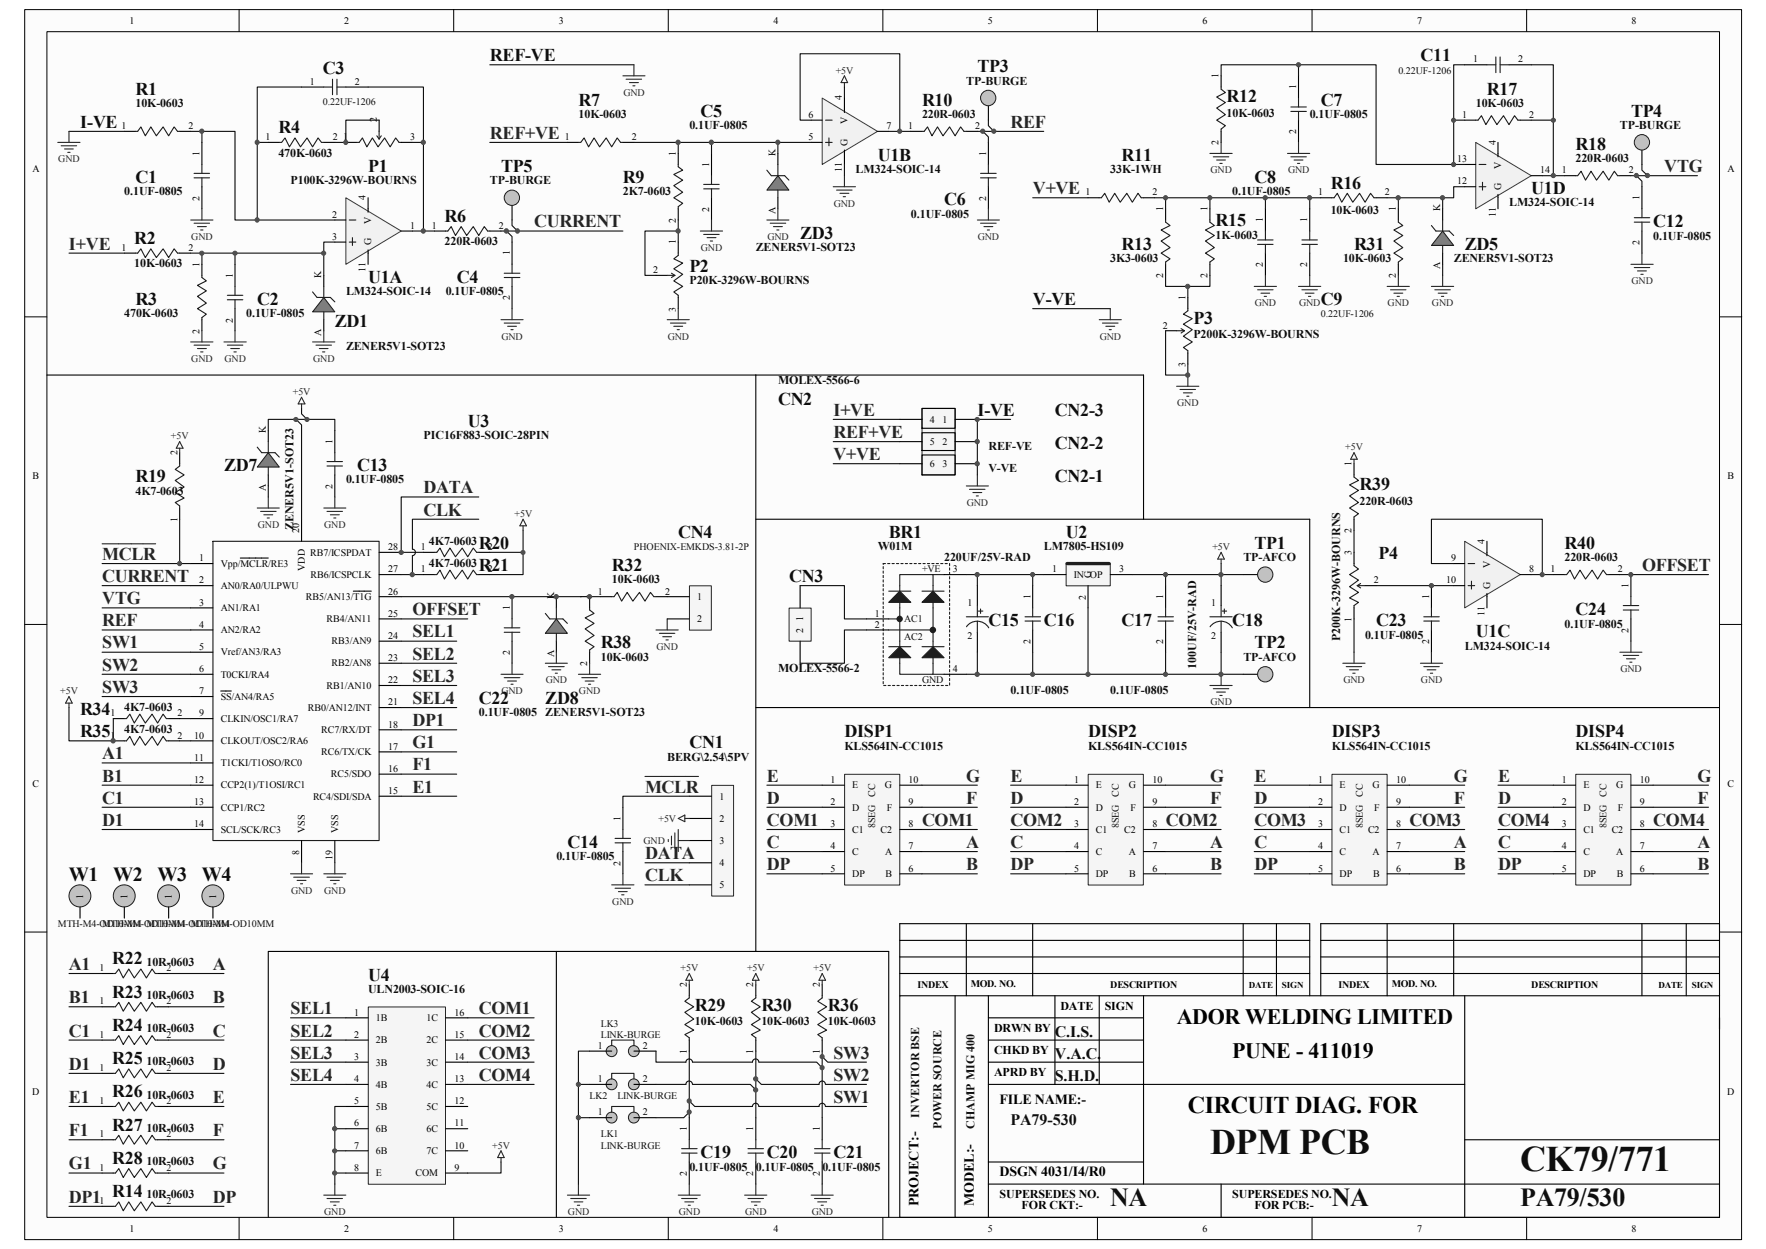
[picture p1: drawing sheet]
<svg xmlns="http://www.w3.org/2000/svg" width="420mm" height="297mm" viewBox="0 0 420 297" stroke-linecap="round" stroke-linejoin="round" font-family="sans-serif">
<defs><g id="words">
<g font-size="8.6" fill="#0e0e0e">
<text x="287.9" y="274.5">DPM PCB</text>
<text x="361.7" y="278.5">CK79/771</text>
</g>
<g font-size="6.2" fill="#0e0e0e">
<text x="264.1" y="286.9">NA</text>
<text x="316.9" y="286.9">NA</text>
<text x="361.7" y="286.9">PA79/530</text>
</g>
<text font-size="5.7" x="282.6" y="264.6">CIRCUIT DIAG. FOR</text>
<g font-size="5.2">
<text x="280" y="243.6">ADOR WELDING LIMITED</text>
<text x="293.1" y="251.5">PUNE - 411019</text>
</g>
<g font-size="4.8" fill="#0e0e0e">
<text x="16.4" y="209.5">W1</text>
<text x="27" y="209.5">W2</text>
<text x="37.5" y="209.5">W3</text>
<text x="48" y="209.5">W4</text>
</g>
<g font-size="4.3" fill="#0e0e0e">
<text x="76.8" y="17.7">C3</text>
<text x="116.6" y="14.6">REF-VE</text>
<text x="232.5" y="17.2">TP3</text>
<text x="338" y="14.6">C11</text>
<text x="32.2" y="22.5">R1</text>
<text x="353.8" y="22.5">R17</text>
<text x="137.7" y="25.1">R7</text>
<text x="166.7" y="27.7">C5</text>
<text x="219.4" y="25.1">R10</text>
<text x="291.8" y="24.3">R12</text>
<text x="314.2" y="25.1">C7</text>
<text x="388.1" y="27.7">TP4</text>
<text x="19" y="30.4">I-VE</text>
<text x="66.2" y="31.7">R4</text>
<text x="374.9" y="35.6">R18</text>
<text x="87.6" y="40.9">P1</text>
<text x="119.2" y="40.9">TP5</text>
<text x="208.8" y="38.3">U1B</text>
<text x="266.8" y="38.3">R11</text>
<text x="32.2" y="43.6">C1</text>
<text x="148.2" y="43.6">R9</text>
<text x="298.4" y="43.6">C8</text>
<text x="316.6" y="44.9">R16</text>
<text x="364.3" y="46.2">U1D</text>
<text x="105.8" y="52.7">R6</text>
<text x="224.7" y="48.8">C6</text>
<text x="289.2" y="53.8">R15</text>
<text x="32" y="58">R2</text>
<text x="190.4" y="56.7">ZD3</text>
<text x="266.8" y="59.4">R13</text>
<text x="322.1" y="59.4">R31</text>
<text x="348.5" y="59.4">ZD5</text>
<text x="393.3" y="54.1">C12</text>
<text x="164" y="64.6">P2</text>
<text x="87.6" y="67.3">U1A</text>
<text x="108.7" y="67.3">C4</text>
<text x="32.2" y="72.5">R3</text>
<text x="61.2" y="72.5">C2</text>
<text x="79.7" y="77.8">ZD1</text>
<text x="245.7" y="72.5">V-VE</text>
<text x="283.9" y="77">P3</text>
<text x="314.2" y="72.5">C9</text>
<text x="111.3" y="101.5">U3</text>
<text x="185.1" y="96.3">CN2</text>
<text x="232.5" y="98.9">I-VE</text>
<text x="251" y="98.9">CN2-3</text>
<text x="251" y="106.8">CN2-2</text>
<text x="53.3" y="112.1">ZD7</text>
<text x="85" y="112.1">C13</text>
<text x="32.2" y="114.7">R19</text>
<text x="251" y="114.7">CN2-1</text>
<text x="323.5" y="116.5">R39</text>
<text x="113.9" y="130.5">R20</text>
<text x="161.4" y="127.9">CN4</text>
<text x="211.4" y="127.9">BR1</text>
<text x="253.6" y="127.9">U2</text>
<text x="298.4" y="130.5">TP1</text>
<text x="372.2" y="130.5">R40</text>
<text x="113.9" y="135.8">R21</text>
<text x="145.6" y="135.8">R32</text>
<text x="327.9" y="132.9">P4</text>
<text x="187.7" y="138.4">CN3</text>
<text x="235.2" y="149">C15</text>
<text x="248.4" y="149">C16</text>
<text x="266.8" y="149">C17</text>
<text x="293.1" y="149">C18</text>
<text x="327.4" y="149">C23</text>
<text x="374.9" y="146.3">C24</text>
<text x="142.9" y="154.2">R38</text>
<text x="298.4" y="154.2">TP2</text>
<text x="351.1" y="151.6">U1C</text>
<text x="113.9" y="167.4">C22</text>
<text x="129.7" y="167.4">ZD8</text>
<text x="19" y="170.1">R34</text>
<text x="19" y="175.3">R35</text>
<text x="164" y="178">CN1</text>
<text x="200.9" y="175.3">DISP1</text>
<text x="258.9" y="175.3">DISP2</text>
<text x="316.9" y="175.3">DISP3</text>
<text x="374.9" y="175.3">DISP4</text>
<text x="135" y="201.7">C14</text>
<text x="26.7" y="229.4">R22</text>
<text x="87.6" y="233.3">U4</text>
<text x="26.7" y="237.3">R23</text>
<text x="26.7" y="245.2">R24</text>
<text x="165.3" y="240.4">R29</text>
<text x="181.1" y="240.4">R30</text>
<text x="197" y="240.4">R36</text>
<text x="26.7" y="253.1">R25</text>
<text x="26.7" y="261">R26</text>
<text x="26.7" y="268.9">R27</text>
<text x="166.7" y="275.5">C19</text>
<text x="182.4" y="275.5">C20</text>
<text x="198.3" y="275.5">C21</text>
<text x="26.7" y="276.8">R28</text>
<text x="26.7" y="284.7">R14</text>
</g>
<g font-size="4.3" fill="#262626">
<text x="116.6" y="33">REF+VE</text>
<text x="240.4" y="30.4">REF</text>
<text x="395.9" y="40.9">VTG</text>
<text x="245.7" y="46.2">V+VE</text>
<text x="16.4" y="59.4">I+VE</text>
<text x="127.1" y="54.1">CURRENT</text>
<text x="198.3" y="98.9">I+VE</text>
<text x="198.3" y="104.2">REF+VE</text>
<text x="198.3" y="109.4">V+VE</text>
<text x="100.7" y="117.3">DATA</text>
<text x="100.7" y="122.6">CLK</text>
<text x="24.3" y="133.1">MCLR</text>
<text x="390.7" y="135.8">OFFSET</text>
<text x="24.3" y="138.4">CURRENT</text>
<text x="24.3" y="143.7">VTG</text>
<text x="24.3" y="149">REF</text>
<text x="98.1" y="146.3">OFFSET</text>
<text x="24.3" y="154.2">SW1</text>
<text x="98.1" y="151.6">SEL1</text>
<text x="24.3" y="159.5">SW2</text>
<text x="98.1" y="156.9">SEL2</text>
<text x="24.3" y="164.8">SW3</text>
<text x="98.1" y="162.1">SEL3</text>
<text x="98.1" y="167.4">SEL4</text>
<text x="98.1" y="172.7">DP1</text>
<text x="98.1" y="178">G1</text>
<text x="24.3" y="180.6">A1</text>
<text x="24.3" y="185.9">B1</text>
<text x="98.1" y="183.2">F1</text>
<text x="182.4" y="185.9">E</text>
<text x="229.9" y="185.9">G</text>
<text x="240.4" y="185.9">E</text>
<text x="287.9" y="185.9">G</text>
<text x="298.4" y="185.9">E</text>
<text x="345.9" y="185.9">G</text>
<text x="356.4" y="185.9">E</text>
<text x="403.8" y="185.9">G</text>
<text x="24.3" y="191.1">C1</text>
<text x="98.1" y="188.5">E1</text>
<text x="153.5" y="188.5">MCLR</text>
<text x="182.4" y="191.1">D</text>
<text x="229.9" y="191.1">F</text>
<text x="240.4" y="191.1">D</text>
<text x="287.9" y="191.1">F</text>
<text x="298.4" y="191.1">D</text>
<text x="345.9" y="191.1">F</text>
<text x="356.4" y="191.1">D</text>
<text x="403.8" y="191.1">F</text>
<text x="24.3" y="196.4">D1</text>
<text x="182.4" y="196.4">COM1</text>
<text x="219.4" y="196.4">COM1</text>
<text x="240.4" y="196.4">COM2</text>
<text x="277.4" y="196.4">COM2</text>
<text x="298.4" y="196.4">COM3</text>
<text x="335.3" y="196.4">COM3</text>
<text x="356.4" y="196.4">COM4</text>
<text x="393.3" y="196.4">COM4</text>
<text x="182.4" y="201.7">C</text>
<text x="229.9" y="201.7">A</text>
<text x="240.4" y="201.7">C</text>
<text x="287.9" y="201.7">A</text>
<text x="298.4" y="201.7">C</text>
<text x="345.9" y="201.7">A</text>
<text x="356.4" y="201.7">C</text>
<text x="403.8" y="201.7">A</text>
<text x="153.5" y="204.3">DATA</text>
<text x="153.5" y="209.6">CLK</text>
<text x="182.4" y="207">DP</text>
<text x="229.9" y="207">B</text>
<text x="240.4" y="207">DP</text>
<text x="287.9" y="207">B</text>
<text x="298.4" y="207">DP</text>
<text x="345.9" y="207">B</text>
<text x="356.4" y="207">DP</text>
<text x="403.8" y="207">B</text>
<text x="16.4" y="230.7">A1</text>
<text x="50.7" y="230.7">A</text>
<text x="16.4" y="238.6">B1</text>
<text x="50.7" y="238.6">B</text>
<text x="69.1" y="241.2">SEL1</text>
<text x="114" y="241.2">COM1</text>
<text x="16.4" y="246.5">C1</text>
<text x="50.7" y="246.5">C</text>
<text x="69.1" y="246.5">SEL2</text>
<text x="69.1" y="251.8">SEL3</text>
<text x="114" y="246.5">COM2</text>
<text x="114" y="251.8">COM3</text>
<text x="198.3" y="251.8">SW3</text>
<text x="16.4" y="254.4">D1</text>
<text x="50.7" y="254.4">D</text>
<text x="69.1" y="257">SEL4</text>
<text x="114" y="257">COM4</text>
<text x="198.3" y="257">SW2</text>
<text x="16.4" y="262.3">E1</text>
<text x="50.7" y="262.3">E</text>
<text x="198.3" y="262.3">SW1</text>
<text x="16.4" y="270.2">F1</text>
<text x="50.7" y="270.2">F</text>
<text x="16.4" y="278.1">G1</text>
<text x="50.7" y="278.1">G</text>
<text x="16.4" y="286">DP1</text>
<text x="50.7" y="286">DP</text>
</g>
<g font-size="3.8" fill="#0e0e0e">
<text x="251" y="246.5">C.I.S.</text>
<text x="251" y="251.8">V.A.C.</text>
<text x="251" y="257.1">S.H.D.</text>
<text x="240.4" y="267.6">PA79-530</text>
</g>
<g font-size="3.3">
<text x="237.8" y="262.5">FILE NAME:-</text>
<text x="237.8" y="279.6">DSGN 4031/I4/R0</text>
<text x="218.6" y="286.9" transform="rotate(-90 218.6 286.9)">PROJECT:-</text>
<text x="231.7" y="286.9" transform="rotate(-90 231.7 286.9)">MODEL:-</text>
</g>
<g font-size="2.9" fill="#0e0e0e">
<text x="229.9" y="20.1">TP-BURGE</text>
<text x="32.2" y="25.4">10K-0603</text>
<text x="137.7" y="28">10K-0603</text>
<text x="219.4" y="28">220R-0603</text>
<text x="291.8" y="27.8">10K-0603</text>
<text x="311.6" y="28">0.1UF-0805</text>
<text x="351.1" y="25.4">10K-0603</text>
<text x="164" y="30.6">0.1UF-0805</text>
<text x="385.4" y="30.6">TP-BURGE</text>
<text x="66.2" y="37.3">470K-0603</text>
<text x="203.5" y="41.2">LM324-SOIC-14</text>
<text x="264.1" y="41.2">33K-1WH</text>
<text x="374.9" y="38.6">220R-0603</text>
<text x="29.6" y="46.5">0.1UF-0805</text>
<text x="69.1" y="43.8">P100K-3296W-BOURNS</text>
<text x="116.6" y="43.8">TP-BURGE</text>
<text x="148.2" y="46.5">2K7-0603</text>
<text x="293.1" y="46.5">0.1UF-0805</text>
<text x="216.7" y="51.7">0.1UF-0805</text>
<text x="316.6" y="50.9">10K-0603</text>
<text x="359.1" y="49.1">LM324-SOIC-14</text>
<text x="105.8" y="58.3">220R-0603</text>
<text x="179.8" y="59.6">ZENER5V1-SOT23</text>
<text x="289.2" y="56.7">1K-0603</text>
<text x="393.3" y="57">0.1UF-0805</text>
<text x="32" y="63.6">10K-0603</text>
<text x="264.1" y="62.3">3K3-0603</text>
<text x="319.5" y="62.3">10K-0603</text>
<text x="345.9" y="62.3">ZENER5V1-SOT23</text>
<text x="82.3" y="70.2">LM324-SOIC-14</text>
<text x="106" y="70.2">0.1UF-0805</text>
<text x="164" y="67.6">P20K-3296W-BOURNS</text>
<text x="29.6" y="75.4">470K-0603</text>
<text x="58.6" y="75.4">0.1UF-0805</text>
<text x="82.3" y="83.4">ZENER5V1-SOT23</text>
<text x="283.9" y="80.5">P200K-3296W-BOURNS</text>
<text x="185.1" y="91.3">MOLEX-5566-6</text>
<text x="100.7" y="104.4">PIC16F883-SOIC-28PIN</text>
<text x="235.2" y="107.1">REF-VE</text>
<text x="235.2" y="112.4">V-VE</text>
<text x="32.2" y="117.6">4K7-0603</text>
<text x="82.3" y="115">0.1UF-0805</text>
<text x="323.5" y="120">220R-0603</text>
<text x="69.8" y="126.1" transform="rotate(-90 69.8 126.1)">ZENER5V1-SOT23</text>
<text x="102.1" y="129.5">4K7-0603</text>
<text x="208.8" y="130.8">W01M</text>
<text x="248.4" y="130.8">LM7805-HS109</text>
<text x="102.1" y="134.7">4K7-0603</text>
<text x="224.7" y="133.4">220UF/25V-RAD</text>
<text x="295.8" y="133.4">TP-AFCO</text>
<text x="372.2" y="133.4">220R-0603</text>
<text x="145.6" y="138.7">10K-0603</text>
<text x="372.2" y="149.3">0.1UF-0805</text>
<text x="318.8" y="152.5" transform="rotate(-90 318.8 152.5)">P200K-3296W-BOURNS</text>
<text x="324.8" y="151.9">0.1UF-0805</text>
<text x="348.5" y="154.5">LM324-SOIC-14</text>
<text x="142.9" y="157.1">10K-0603</text>
<text x="185.1" y="159.8">MOLEX-5566-2</text>
<text x="284.6" y="159.1" transform="rotate(-90 284.6 159.1)">100UF/25V-RAD</text>
<text x="295.8" y="157.1">TP-AFCO</text>
<text x="240.4" y="165.1">0.1UF-0805</text>
<text x="264.1" y="165.1">0.1UF-0805</text>
<text x="29.6" y="169">4K7-0603</text>
<text x="113.9" y="170.3">0.1UF-0805 ZENER5V1-SOT23</text>
<text x="29.6" y="174.3">4K7-0603</text>
<text x="200.9" y="178.3">KLS564IN-CC1015</text>
<text x="258.9" y="178.3">KLS564IN-CC1015</text>
<text x="316.9" y="178.3">KLS564IN-CC1015</text>
<text x="374.9" y="178.3">KLS564IN-CC1015</text>
<text x="158.7" y="180.9">BERG\2.54\5PV</text>
<text x="132.4" y="204.6">0.1UF-0805</text>
<text x="34.9" y="229.7">10R-0603</text>
<text x="34.9" y="237.5">10R-0603</text>
<text x="87.6" y="236.2">ULN2003-SOIC-16</text>
<text x="34.9" y="245.4">10R-0603</text>
<text x="165.3" y="243.9">10K-0603</text>
<text x="181.1" y="243.9">10K-0603</text>
<text x="197" y="243.9">10K-0603</text>
<text x="34.9" y="253.4">10R-0603</text>
<text x="34.9" y="261.3">10R-0603</text>
<text x="34.9" y="269.2">10R-0603</text>
<text x="218.7" y="265.8" transform="rotate(-90 218.7 265.8)">INVERTOR BSE</text>
<text x="224" y="268.4" transform="rotate(-90 224 268.4)">POWER SOURCE</text>
<text x="231.8" y="268.4" transform="rotate(-90 231.8 268.4)">CHAMP MIG 400</text>
<text x="34.9" y="277.1">10R-0603</text>
<text x="164" y="278.4">0.1UF-0805</text>
<text x="179.8" y="278.4">0.1UF-0805</text>
<text x="195.7" y="278.4">0.1UF-0805</text>
<text x="34.9" y="285">10R-0603</text>
</g>
<g font-size="2.9">
<text x="236.5" y="245.4">DRWN BY</text>
<text x="252.3" y="240.2">DATE</text>
<text x="262.8" y="240.2">SIGN</text>
<text x="236.5" y="250.7">CHKD BY</text>
<text x="236.5" y="256">APRD BY</text>
<text x="237.8" y="285">SUPERSEDES NO.</text>
<text x="243.1" y="287.6">FOR CKT:-</text>
<text x="293.1" y="285">SUPERSEDES NO.</text>
<text x="298.4" y="287.6">FOR PCB:-</text>
</g>
<g font-size="2.4">
<text x="30.8" y="5.6">1</text>
<text x="81.9" y="5.6">2</text>
<text x="133" y="5.6">3</text>
<text x="184" y="5.6">4</text>
<text x="235" y="5.6">5</text>
<text x="286.1" y="5.6">6</text>
<text x="337.1" y="5.6">7</text>
<text x="388.2" y="5.6">8</text>
<text x="350.5" y="14.9">1</text>
<text x="361.2" y="14.9">2</text>
<text x="73.7" y="20.2">1</text>
<text x="84.4" y="20.2">2</text>
<text x="200.3" y="23.9" transform="rotate(-90 200.3 23.9)">4</text>
<text x="289.9" y="18.6" transform="rotate(-90 289.9 18.6)">1</text>
<text x="308.4" y="21.3" transform="rotate(-90 308.4 21.3)">1</text>
<text x="89.7" y="29.1" transform="rotate(-90 89.7 29.1)">2</text>
<text x="192.4" y="28.1">6</text>
<text x="201.7" y="29.5" transform="rotate(-90 201.7 29.5)">V</text>
<text x="347.8" y="28.1">1</text>
<text x="363.8" y="28.1">2</text>
<text x="28.9" y="30.7">1</text>
<text x="44.9" y="30.7">2</text>
<text x="63.2" y="33.3">1</text>
<text x="79.2" y="33.3">2</text>
<text x="81.6" y="33.3">1</text>
<text x="97.6" y="33.3">3</text>
<text x="134.4" y="33.3">1</text>
<text x="150.3" y="33.3">2</text>
<text x="192.4" y="33.3">5</text>
<text x="201.7" y="34.7" transform="rotate(-90 201.7 34.7)">G</text>
<text x="210.9" y="30.7">7</text>
<text x="216.1" y="30.7">1</text>
<text x="232" y="30.7">2</text>
<text x="289.9" y="34.5" transform="rotate(-90 289.9 34.5)">2</text>
<text x="308.4" y="31.9" transform="rotate(-90 308.4 31.9)">2</text>
<text x="355.8" y="34.4" transform="rotate(-90 355.8 34.4)">4</text>
<text x="7.7" y="40.9">A</text>
<text x="47.4" y="37" transform="rotate(-90 47.4 37)">1</text>
<text x="160.8" y="37" transform="rotate(-90 160.8 37)">1</text>
<text x="168.7" y="39.7" transform="rotate(-90 168.7 39.7)">1</text>
<text x="184.5" y="37" transform="rotate(-90 184.5 37)">K</text>
<text x="200.3" y="41" transform="rotate(-90 200.3 41)">11</text>
<text x="234.6" y="37" transform="rotate(-90 234.6 37)">1</text>
<text x="346.7" y="38.6">13</text>
<text x="357.2" y="40.1" transform="rotate(-90 357.2 40.1)">V</text>
<text x="366.4" y="41.2">14</text>
<text x="371.5" y="41.2">1</text>
<text x="387.5" y="41.2">2</text>
<text x="411" y="40.9">A</text>
<text x="47.4" y="47.7" transform="rotate(-90 47.4 47.7)">2</text>
<text x="87" y="47.6" transform="rotate(-90 87 47.6)">4</text>
<text x="234.6" y="47.7" transform="rotate(-90 234.6 47.7)">2</text>
<text x="258.2" y="46.5">1</text>
<text x="274.2" y="46.5">2</text>
<text x="313.6" y="46.5">1</text>
<text x="329.5" y="46.5">2</text>
<text x="346.7" y="43.9">12</text>
<text x="357.2" y="45.2" transform="rotate(-90 357.2 45.2)">G</text>
<text x="390.1" y="47.6" transform="rotate(-90 390.1 47.6)">1</text>
<text x="79" y="51.8">2</text>
<text x="88.3" y="53.3" transform="rotate(-90 88.3 53.3)">V</text>
<text x="160.8" y="53" transform="rotate(-90 160.8 53)">2</text>
<text x="168.7" y="50.3" transform="rotate(-90 168.7 50.3)">2</text>
<text x="184.5" y="50.9" transform="rotate(-90 184.5 50.9)">A</text>
<text x="276.8" y="50.2" transform="rotate(-90 276.8 50.2)">1</text>
<text x="287.3" y="50.2" transform="rotate(-90 287.3 50.2)">1</text>
<text x="300.5" y="52.9" transform="rotate(-90 300.5 52.9)">1</text>
<text x="311" y="52.9" transform="rotate(-90 311 52.9)">1</text>
<text x="332.1" y="50.2" transform="rotate(-90 332.1 50.2)">1</text>
<text x="342.6" y="50.2" transform="rotate(-90 342.6 50.2)">K</text>
<text x="355.8" y="51.5" transform="rotate(-90 355.8 51.5)">11</text>
<text x="28.9" y="59.7">1</text>
<text x="44.9" y="59.7">2</text>
<text x="79" y="57">3</text>
<text x="88.3" y="58.4" transform="rotate(-90 88.3 58.4)">G</text>
<text x="97.6" y="54.4">1</text>
<text x="102.7" y="54.4">1</text>
<text x="118.7" y="54.4">2</text>
<text x="160.8" y="58.1" transform="rotate(-90 160.8 58.1)">1</text>
<text x="390.1" y="58.3" transform="rotate(-90 390.1 58.3)">2</text>
<text x="47.4" y="63.4" transform="rotate(-90 47.4 63.4)">1</text>
<text x="87" y="64.7" transform="rotate(-90 87 64.7)">11</text>
<text x="121.3" y="60.7" transform="rotate(-90 121.3 60.7)">1</text>
<text x="155.4" y="64.9">2</text>
<text x="300.5" y="63.5" transform="rotate(-90 300.5 63.5)">2</text>
<text x="311" y="63.5" transform="rotate(-90 311 63.5)">2</text>
<text x="342.6" y="64.1" transform="rotate(-90 342.6 64.1)">A</text>
<text x="55.4" y="66" transform="rotate(-90 55.4 66)">1</text>
<text x="76.4" y="66" transform="rotate(-90 76.4 66)">K</text>
<text x="121.3" y="71.5" transform="rotate(-90 121.3 71.5)">2</text>
<text x="276.8" y="66.2" transform="rotate(-90 276.8 66.2)">2</text>
<text x="282" y="71.3" transform="rotate(-90 282 71.3)">1</text>
<text x="287.3" y="66.2" transform="rotate(-90 287.3 66.2)">2</text>
<text x="332.1" y="66.2" transform="rotate(-90 332.1 66.2)">2</text>
<text x="55.4" y="76.7" transform="rotate(-90 55.4 76.7)">2</text>
<text x="160.8" y="74.1" transform="rotate(-90 160.8 74.1)">3</text>
<text x="47.4" y="79.3" transform="rotate(-90 47.4 79.3)">2</text>
<text x="76.4" y="79.9" transform="rotate(-90 76.4 79.9)">A</text>
<text x="276.7" y="78.1">2</text>
<text x="282" y="87.2" transform="rotate(-90 282 87.2)">3</text>
<text x="221.2" y="100.5">4</text>
<text x="224.2" y="100.5">1</text>
<text x="63.3" y="103" transform="rotate(-90 63.3 103)">K</text>
<text x="79.1" y="105.6" transform="rotate(-90 79.1 105.6)">1</text>
<text x="221.2" y="105.8">5</text>
<text x="224.2" y="105.8">2</text>
<text x="42.2" y="108.2" transform="rotate(-90 42.2 108.2)">2</text>
<text x="221.2" y="111.1">6</text>
<text x="224.2" y="111.1">3</text>
<text x="321.6" y="110.8" transform="rotate(-90 321.6 110.8)">1</text>
<text x="7.7" y="114">B</text>
<text x="63.3" y="116.8" transform="rotate(-90 63.3 116.8)">A</text>
<text x="79.1" y="116.2" transform="rotate(-90 79.1 116.2)">2</text>
<text x="411" y="114">B</text>
<text x="42.2" y="124.2" transform="rotate(-90 42.2 124.2)">1</text>
<text x="71.2" y="126.7" transform="rotate(-90 71.2 126.7)">20</text>
<text x="92.3" y="130.9">28</text>
<text x="100.1" y="130.9">1</text>
<text x="116" y="130.9">2</text>
<text x="321.6" y="131.9" transform="rotate(-90 321.6 131.9)">3</text>
<text x="321.6" y="126.8" transform="rotate(-90 321.6 126.8)">2</text>
<text x="353.2" y="129.3" transform="rotate(-90 353.2 129.3)">4</text>
<text x="47.4" y="133.5">1</text>
<text x="52.5" y="134.8">Vpp/MCLR/RE3</text>
<text x="72.5" y="135.8" transform="rotate(-90 72.5 135.8)">VDD</text>
<text x="73.8" y="132.2">RB7/ICSPDAT</text>
<text x="73.9" y="137.4">RB6/ICSPCLK</text>
<text x="92.3" y="136.1">27</text>
<text x="100.1" y="136.1">1</text>
<text x="116" y="136.1">2</text>
<text x="226.7" y="136.1">3</text>
<text x="250.3" y="136.1">1</text>
<text x="255.5" y="137.4">IN OP</text>
<text x="259.6" y="137.5" transform="rotate(-90 259.6 137.5)">G</text>
<text x="266.3" y="136.1">3</text>
<text x="345.2" y="133.5">9</text>
<text x="354.5" y="135" transform="rotate(-90 354.5 135)">V</text>
<text x="363.8" y="136.1">8</text>
<text x="368.9" y="136.1">1</text>
<text x="384.9" y="136.1">2</text>
<text x="47.4" y="138.7">2</text>
<text x="52.5" y="140.1">AN0/RA0/ULPWU</text>
<text x="72.8" y="142.7">RB5/AN13/T1G</text>
<text x="92.3" y="141.4">26</text>
<text x="131.8" y="142.5" transform="rotate(-90 131.8 142.5)">K</text>
<text x="139.7" y="142.5" transform="rotate(-90 139.7 142.5)">1</text>
<text x="142.3" y="141.4">1</text>
<text x="158.2" y="141.4">2</text>
<text x="165.9" y="142.7">1</text>
<text x="245.1" y="142.5" transform="rotate(-90 245.1 142.5)">1</text>
<text x="258.3" y="142.6" transform="rotate(-90 258.3 142.6)">2</text>
<text x="276.8" y="142.5" transform="rotate(-90 276.8 142.5)">1</text>
<text x="326.9" y="138.7">2</text>
<text x="340" y="142.5" transform="rotate(-90 340 142.5)">1</text>
<text x="344" y="138.7">10</text>
<text x="354.5" y="140.1" transform="rotate(-90 354.5 140.1)">G</text>
<text x="387.5" y="139.8" transform="rotate(-90 387.5 139.8)">1</text>
<text x="47.4" y="144">3</text>
<text x="47.4" y="149.3">4</text>
<text x="52.5" y="145.3">AN1/RA1</text>
<text x="77.7" y="148">RB4/AN11</text>
<text x="92.3" y="146.6">25</text>
<text x="121.3" y="145.1" transform="rotate(-90 121.3 145.1)">1</text>
<text x="165.9" y="148">2</text>
<text x="191.1" y="147.6" transform="rotate(-90 191.1 147.6)">1</text>
<text x="208.1" y="146.6">1</text>
<text x="208.1" y="149.3">2</text>
<text x="230.2" y="144">1</text>
<text x="288.2" y="144">1</text>
<text x="321.6" y="147.9" transform="rotate(-90 321.6 147.9)">1</text>
<text x="353.2" y="146.4" transform="rotate(-90 353.2 146.4)">11</text>
<text x="47.4" y="154.6">5</text>
<text x="52.5" y="150.6">AN2/RA2</text>
<text x="52.5" y="155.9">Vref/AN3/RA3</text>
<text x="78.9" y="153.2">RB3/AN9</text>
<text x="92.3" y="151.9">24</text>
<text x="121.3" y="155.8" transform="rotate(-90 121.3 155.8)">2</text>
<text x="191.1" y="150.6" transform="rotate(-90 191.1 150.6)">2</text>
<text x="230.2" y="151.9">2</text>
<text x="245.1" y="153.2" transform="rotate(-90 245.1 153.2)">2</text>
<text x="276.8" y="153.2" transform="rotate(-90 276.8 153.2)">2</text>
<text x="288.2" y="151.9">2</text>
<text x="340" y="153.2" transform="rotate(-90 340 153.2)">2</text>
<text x="387.5" y="150.5" transform="rotate(-90 387.5 150.5)">2</text>
<text x="47.4" y="159.9">6</text>
<text x="52.5" y="161.2">T0CKI/RA4</text>
<text x="78.9" y="158.5">RB2/AN8</text>
<text x="92.3" y="157.2">23</text>
<text x="131.8" y="156.3" transform="rotate(-90 131.8 156.3)">A</text>
<text x="139.7" y="158.4" transform="rotate(-90 139.7 158.4)">2</text>
<text x="226.7" y="159.9">4</text>
<text x="47.4" y="165.1">7</text>
<text x="52.5" y="166.4">SS/AN4/RA5</text>
<text x="77.7" y="163.8">RB1/AN10</text>
<text x="92.3" y="167.7">21</text>
<text x="92.3" y="162.5">22</text>
<text x="26.3" y="170.4">1</text>
<text x="42.2" y="170.4">2</text>
<text x="47.4" y="170.4">9</text>
<text x="52.5" y="171.7">CLKIN/OSC1/RA7</text>
<text x="73.3" y="169">RB0/AN12/INT</text>
<text x="92.3" y="173">18</text>
<text x="26.3" y="175.6">1</text>
<text x="42.2" y="175.6">2</text>
<text x="46.2" y="175.6">10</text>
<text x="52.5" y="177">CLKOUT/OSC2/RA6</text>
<text x="76.4" y="179.6">RC6/TX/CK</text>
<text x="76.4" y="174.3">RC7/RX/DT</text>
<text x="92.3" y="178.3">17</text>
<text x="46.2" y="180.9">11</text>
<text x="52.5" y="182.2">T1CKI/T1OSO/RC0</text>
<text x="78.7" y="184.9">RC5/SDO</text>
<text x="92.3" y="183.6">16</text>
<text x="7.7" y="187.2">C</text>
<text x="46.2" y="186.2">12</text>
<text x="46.2" y="191.5">13</text>
<text x="52.5" y="187.5">CCP2(1)/T1OSI/RC1</text>
<text x="74.5" y="190.2">RC4/SDI/SDA</text>
<text x="92.3" y="188.8">15</text>
<text x="171.1" y="190.2">1</text>
<text x="197.6" y="191.5">2</text>
<text x="197.6" y="186.2">1</text>
<text x="202.8" y="187.5">E</text>
<text x="210.6" y="187.5">G</text>
<text x="216.2" y="186.2">10</text>
<text x="216.2" y="191.5">9</text>
<text x="255.6" y="191.5">2</text>
<text x="255.6" y="186.2">1</text>
<text x="260.7" y="187.5">E</text>
<text x="268.6" y="187.5">G</text>
<text x="274.2" y="186.2">10</text>
<text x="274.2" y="191.5">9</text>
<text x="313.6" y="191.5">2</text>
<text x="313.6" y="186.2">1</text>
<text x="318.7" y="187.5">E</text>
<text x="326.5" y="187.5">G</text>
<text x="332.2" y="186.2">10</text>
<text x="332.2" y="191.5">9</text>
<text x="371.5" y="191.5">2</text>
<text x="371.5" y="186.2">1</text>
<text x="376.7" y="187.5">E</text>
<text x="384.5" y="187.5">G</text>
<text x="390.1" y="186.2">10</text>
<text x="390.1" y="191.5">9</text>
<text x="411" y="187.2">C</text>
<text x="46.2" y="196.7">14</text>
<text x="52.5" y="192.8">CCP1/RC2</text>
<text x="147.6" y="195.2" transform="rotate(-90 147.6 195.2)">1</text>
<text x="171.1" y="195.4">2</text>
<text x="197.6" y="196.7">3</text>
<text x="202.8" y="192.8">D</text>
<text x="211" y="192.8">F</text>
<text x="216.2" y="196.7">8</text>
<text x="255.6" y="196.7">3</text>
<text x="260.7" y="192.8">D</text>
<text x="269" y="192.8">F</text>
<text x="274.2" y="196.7">8</text>
<text x="313.6" y="196.7">3</text>
<text x="318.7" y="192.8">D</text>
<text x="326.9" y="192.8">F</text>
<text x="332.2" y="196.7">8</text>
<text x="371.5" y="196.7">3</text>
<text x="376.7" y="192.8">D</text>
<text x="384.9" y="192.8">F</text>
<text x="390.1" y="196.7">8</text>
<text x="52.5" y="198">SCL/SCK/RC3</text>
<text x="71.2" y="203.2" transform="rotate(-90 71.2 203.2)">8</text>
<text x="72.5" y="198.1" transform="rotate(-90 72.5 198.1)">VSS</text>
<text x="80.4" y="198.1" transform="rotate(-90 80.4 198.1)">VSS</text>
<text x="171.1" y="200.7">3</text>
<text x="197.6" y="202">4</text>
<text x="202.8" y="203.3">C</text>
<text x="202.8" y="198">C1</text>
<text x="209.5" y="198">C2</text>
<text x="210.6" y="203.3">A</text>
<text x="216.2" y="202">7</text>
<text x="255.6" y="202">4</text>
<text x="260.7" y="203.3">C</text>
<text x="260.7" y="198">C1</text>
<text x="267.5" y="198">C2</text>
<text x="268.6" y="203.3">A</text>
<text x="274.2" y="202">7</text>
<text x="313.6" y="202">4</text>
<text x="318.7" y="203.3">C</text>
<text x="318.7" y="198">C1</text>
<text x="325.5" y="198">C2</text>
<text x="326.5" y="203.3">A</text>
<text x="332.2" y="202">7</text>
<text x="371.5" y="202">4</text>
<text x="376.7" y="203.3">C</text>
<text x="376.7" y="198">C1</text>
<text x="383.4" y="198">C2</text>
<text x="384.5" y="203.3">A</text>
<text x="390.1" y="202">7</text>
<text x="79.1" y="204.4" transform="rotate(-90 79.1 204.4)">19</text>
<text x="147.6" y="205.9" transform="rotate(-90 147.6 205.9)">2</text>
<text x="171.1" y="206">4</text>
<text x="197.6" y="207.3">5</text>
<text x="202.8" y="208.6">DP</text>
<text x="210.7" y="208.6">B</text>
<text x="216.2" y="207.3">6</text>
<text x="255.6" y="207.3">5</text>
<text x="260.7" y="208.6">DP</text>
<text x="268.7" y="208.6">B</text>
<text x="274.2" y="207.3">6</text>
<text x="313.6" y="207.3">5</text>
<text x="318.7" y="208.6">DP</text>
<text x="326.7" y="208.6">B</text>
<text x="332.2" y="207.3">6</text>
<text x="371.5" y="207.3">5</text>
<text x="376.7" y="208.6">DP</text>
<text x="384.6" y="208.6">B</text>
<text x="390.1" y="207.3">6</text>
<text x="19.8" y="213.9" transform="rotate(-90 19.8 213.9)">1</text>
<text x="30.3" y="213.9" transform="rotate(-90 30.3 213.9)">1</text>
<text x="40.9" y="213.9" transform="rotate(-90 40.9 213.9)">1</text>
<text x="51.4" y="213.9" transform="rotate(-90 51.4 213.9)">1</text>
<text x="171.1" y="211.2">5</text>
<text x="23.7" y="231">1</text>
<text x="39.6" y="231">2</text>
<text x="23.7" y="238.9">1</text>
<text x="39.6" y="238.9">2</text>
<text x="163.4" y="234.7" transform="rotate(-90 163.4 234.7)">2</text>
<text x="179.2" y="234.7" transform="rotate(-90 179.2 234.7)">2</text>
<text x="195.1" y="234.7" transform="rotate(-90 195.1 234.7)">2</text>
<text x="218.3" y="235">INDEX</text>
<text x="231" y="234.7">MOD. NO.</text>
<text x="264.1" y="235">DESCRIPTION</text>
<text x="318.5" y="235">INDEX</text>
<text x="331.1" y="234.7">MOD. NO.</text>
<text x="364.3" y="235">DESCRIPTION</text>
<text x="84.3" y="241.6">1</text>
<text x="89.4" y="242.9">1B</text>
<text x="101.5" y="242.9">1C</text>
<text x="108.2" y="241.6">16</text>
<text x="23.7" y="246.8">1</text>
<text x="39.6" y="246.8">2</text>
<text x="84.3" y="246.8">2</text>
<text x="89.4" y="248.1">2B</text>
<text x="101.5" y="248.1">2C</text>
<text x="108.2" y="246.8">15</text>
<text x="142.3" y="249.4">1</text>
<text x="152.9" y="249.4">2</text>
<text x="163.4" y="250.7" transform="rotate(-90 163.4 250.7)">1</text>
<text x="179.2" y="250.7" transform="rotate(-90 179.2 250.7)">1</text>
<text x="195.1" y="250.7" transform="rotate(-90 195.1 250.7)">1</text>
<text x="23.7" y="254.7">1</text>
<text x="39.6" y="254.7">2</text>
<text x="84.3" y="252.1">3</text>
<text x="84.3" y="257.3">4</text>
<text x="89.4" y="253.4">3B</text>
<text x="101.5" y="253.4">3C</text>
<text x="108.2" y="257.3">13</text>
<text x="108.2" y="252.1">14</text>
<text x="142.3" y="257.3">1</text>
<text x="152.9" y="257.3">2</text>
<text x="7.7" y="260.3">D</text>
<text x="23.7" y="262.6">1</text>
<text x="39.6" y="262.6">2</text>
<text x="84.3" y="262.6">5</text>
<text x="89.4" y="258.7">4B</text>
<text x="89.4" y="263.9">5B</text>
<text x="101.5" y="263.9">5C</text>
<text x="101.5" y="258.7">4C</text>
<text x="108.2" y="262.6">12</text>
<text x="410.9" y="260.3">D</text>
<text x="84.3" y="267.9">6</text>
<text x="89.4" y="269.2">6B</text>
<text x="101.5" y="269.2">6C</text>
<text x="108.2" y="267.9">11</text>
<text x="142.3" y="265.3">1</text>
<text x="152.9" y="265.3">2</text>
<text x="163.4" y="269" transform="rotate(-90 163.4 269)">1</text>
<text x="179.2" y="269" transform="rotate(-90 179.2 269)">1</text>
<text x="195.1" y="269" transform="rotate(-90 195.1 269)">1</text>
<text x="23.7" y="270.5">1</text>
<text x="39.6" y="270.5">2</text>
<text x="84.3" y="273.2">7</text>
<text x="89.4" y="274.5">6B</text>
<text x="101.5" y="274.5">7C</text>
<text x="108.2" y="273.2">10</text>
<text x="23.7" y="278.4">1</text>
<text x="39.6" y="278.4">2</text>
<text x="84.3" y="278.4">8</text>
<text x="89.4" y="279.7">E</text>
<text x="98.9" y="279.7">COM</text>
<text x="108.2" y="278.4">9</text>
<text x="163.4" y="279.7" transform="rotate(-90 163.4 279.7)">2</text>
<text x="179.2" y="279.7" transform="rotate(-90 179.2 279.7)">2</text>
<text x="195.1" y="279.7" transform="rotate(-90 195.1 279.7)">2</text>
<text x="23.7" y="286.3">1</text>
<text x="39.6" y="286.3">2</text>
<text x="30.8" y="292.9">1</text>
<text x="81.9" y="292.9">2</text>
<text x="133" y="292.9">3</text>
<text x="184" y="292.9">4</text>
<text x="235" y="292.9">5</text>
<text x="286.1" y="292.9">6</text>
<text x="337.1" y="292.9">7</text>
<text x="388.2" y="292.9">8</text>
</g>
<g font-size="2.4" fill="#262626">
<text x="198.8" y="17.5">+5V</text>
<text x="148.3" y="22.8">GND</text>
<text x="13.9" y="38.6">GND</text>
<text x="288" y="41.2">GND</text>
<text x="306.4" y="41.2">GND</text>
<text x="198.4" y="49.1">GND</text>
<text x="45.5" y="57">GND</text>
<text x="166.7" y="59.7">GND</text>
<text x="182.6" y="57">GND</text>
<text x="232.7" y="57">GND</text>
<text x="388.1" y="67.6">GND</text>
<text x="298.5" y="72.9">GND</text>
<text x="309.1" y="72.9">GND</text>
<text x="330.1" y="72.9">GND</text>
<text x="340.7" y="72.9">GND</text>
<text x="119.3" y="80.8">GND</text>
<text x="158.9" y="80.8">GND</text>
<text x="261.7" y="80.8">GND</text>
<text x="45.5" y="86">GND</text>
<text x="53.4" y="86">GND</text>
<text x="74.5" y="86">GND</text>
<text x="69.7" y="93.9">+5V</text>
<text x="280.1" y="96.6">GND</text>
<text x="40.7" y="104.5">+5V</text>
<text x="320.1" y="107.1">+5V</text>
<text x="61.3" y="125.6">GND</text>
<text x="77.2" y="125.6">GND</text>
<text x="122.4" y="122.9">+5V</text>
<text x="230" y="120.3">GND</text>
<text x="288.4" y="130.9">+5V</text>
<text x="156.2" y="154.6">GND</text>
<text x="385.5" y="159.9">GND</text>
<text x="14.3" y="165.1">+5V</text>
<text x="119.3" y="165.1">GND</text>
<text x="129.9" y="162.5">GND</text>
<text x="137.7" y="165.1">GND</text>
<text x="288" y="167.7">GND</text>
<text x="319.6" y="162.5">GND</text>
<text x="338.1" y="162.5">GND</text>
<text x="156.7" y="195.4">+5V</text>
<text x="153.1" y="200.7">GND</text>
<text x="69.2" y="212.6">GND</text>
<text x="77.2" y="212.6">GND</text>
<text x="145.7" y="215.2">GND</text>
<text x="161.9" y="231">+5V</text>
<text x="177.7" y="231">+5V</text>
<text x="193.6" y="231">+5V</text>
<text x="117.1" y="273.2">+5V</text>
<text x="77.2" y="289">GND</text>
<text x="135.1" y="289">GND</text>
<text x="161.5" y="289">GND</text>
<text x="177.3" y="289">GND</text>
<text x="193.1" y="289">GND</text>
</g>
<g font-size="2.4" fill="#0e0e0e">
<text x="332.7" y="17.5">0.22UF-1206</text>
<text x="76.8" y="24.9">0.22UF-1206</text>
<text x="314.2" y="75.5">0.22UF-1206</text>
<text x="150.8" y="130.9">PHOENIX-EMKDS-3.81-2P</text>
<text x="219.4" y="136.1">+VE</text>
<text x="215.1" y="148">AC1</text>
<text x="215.1" y="152.2">AC2</text>
<text x="219.4" y="162.5">GND</text>
<text x="208.2" y="189.6" transform="rotate(-90 208.2 189.6)">CC</text>
<text x="266.2" y="189.6" transform="rotate(-90 266.2 189.6)">CC</text>
<text x="324.2" y="189.6" transform="rotate(-90 324.2 189.6)">CC</text>
<text x="382.2" y="189.6" transform="rotate(-90 382.2 189.6)">CC</text>
<text x="208.2" y="197" transform="rotate(-90 208.2 197)">8SEG</text>
<text x="266.2" y="197" transform="rotate(-90 266.2 197)">8SEG</text>
<text x="324.2" y="197" transform="rotate(-90 324.2 197)">8SEG</text>
<text x="382.2" y="197" transform="rotate(-90 382.2 197)">8SEG</text>
<text x="13.8" y="220.5">MTH-M4-OD10MM MTH-M4-OD10MM</text>
<text x="24.3" y="220.5">MTH-M4-OD10MM MTH-M4-OD10MM</text>
<text x="142.9" y="244.2">LK3</text>
<text x="142.9" y="246.8">LINK-BURGE</text>
<text x="140.3" y="261.3">LK2</text>
<text x="146.9" y="261.3">LINK-BURGE</text>
<text x="142.9" y="270.5">LK1</text>
<text x="142.9" y="273.2">LINK-BURGE</text>
</g>
<g font-size="2.1">
<text x="297.1" y="235">DATE</text>
<text x="305" y="235">SIGN</text>
<text x="394.6" y="235">DATE</text>
<text x="402.5" y="235">SIGN</text>
</g>
</g></defs>
<path d="M5.9 2.3h408.4v292.5h-408.4z" fill="#fcfcfc"/>
<path d="M5.9 2.3h408.4v292.5h-408.4z" fill="none" stroke="#000" stroke-width=".24"/>
<path d="M11.2 7.6h397.9v281.9h-397.9z" fill="#fcfcfc"/>
<g fill="none" stroke="#000" stroke-width=".24">
<path d="M11.2 7.5h397.9v282h-397.9zM56.9 2.2v5.3M107.9 2.2v5.3M159 2.2v5.3M210 2.2v5.3M261.1 2.2v5.3M312.2 2.2v5.3M363.2 2.2v5.3M5.9 75.4h5.2M409.1 75.4h5.3M5.9 148.5h5.2M409.1 148.5h5.3"/>
<path d="M5.9 221.7h5.2M409.1 221.7h5.3M56.9 289.5v5.3M107.9 289.5v5.3M159 289.5v5.3M210 289.5v5.3M261.1 289.5v5.3M312.2 289.5v5.3M363.2 289.5v5.3"/>
</g>
<g fill="none" stroke="#000" stroke-width=".26">
<path d="M29.6 31.2h2.6M42.7 31.2h2.7M229.9 219.7v17.1M245.7 219.7v17.1M295.8 219.7v17.1M303.7 219.7v17.1M330 219.7v17.1M345.9 219.7v17.1M390.6 219.7v17.1M401.2 219.7v17.1M214.1 231.5h97.5M214.1 236.8v-17.1h97.5v17.1"/>
<path d="M214.1 227.6h97.5M214.1 223.6h97.5M227.2 236.8v52.7M235.2 236.8v52.7M251 236.8v21.1M261.5 236.8v21.1M272.1 236.8v44.8M314.2 231.5h94.9M314.2 236.8v-17.1h94.9v17.1M314.2 227.6h94.9M314.2 223.6h94.9M348.5 236.8v52.7"/>
<path d="M235.2 252.6h36.9M235.2 257.9h113.3M235.2 247.4h36.9M235.2 242.1h36.9M409.1 242.1v47.4h-195v-52.7h195v7.9M235.2 276.4h36.9M348.5 271.1h60.6M235.2 281.6h173.9M290.5 281.6v7.9"/>
</g>
<path d="M32.2 31.2h.6l.7-1 1.1 2.1 1.3-2.1 1.3 2.1 1.6-2.1 1.3 2.1 1.3-2.1 .8 1h.5" fill="none" stroke="#1c1c1c" stroke-width=".26"/>
<path d="M82.3 47l13.2 7.9-13.2 8z" fill="#f0f0f0"/>
<path d="M82.3 47l13.2 7.9-13.2 8z" fill="none" stroke="#393939" stroke-width=".24"/>
<g fill="none" stroke="#000" stroke-width=".26">
<path d="M48 33.9v5.2M63.8 33.9h2.7M77 33.9h2.7M82.3 33.9h2.6M90.2 28.6v2.6M95.5 33.9h2.6M48 44.4v5.3M79.7 52.3h2.6M79.7 57.6h2.6M87.6 47v3.5M87.6 59.4v3.5M95.5 54.9h2.6"/>
<path d="M29.6 60.2h2.6M42.7 60.2h2.7M48 62.9v2.6M48 76v2.7M55.9 62.9v5.2M55.9 73.4v5.3M77 65.5v2.6M77 76v2.7"/>
</g>
<g fill="none" stroke="#1c1c1c" stroke-width=".26">
<path d="M48 39.1v2.1M66.5 33.9h.5l.8-1.1 1.1 2.1 1.3-2.1 1.3 2.1 1.6-2.1 1.3 2.1 1.3-2.1 .8 1.1h.5M84.9 33.9h.6l.7-1.1 1.1 2.1 1.3-2.1 1.3 2.1 1.6-2.1 1.3 2.1 1.3-2.1 .8 1.1h.6M89.7 32.3l.5 .8M90.2 31.2v1.9M90.7 32.3l-.5 .8M46.2 41.2h3.7M46.2 42.3h3.7M48 42.3v2.1M83.1 52.3h1.6M83.1 57.6h1.6M83.9 56.5v1.9"/>
<path d="M32.2 60.2h.6l.7-1 1.1 2.1 1.3-2.1 1.3 2.1 1.6-2.1 1.3 2.1 1.3-2.1 .8 1h.5M48 65.5v.5l1.1 .8-2.1 1.1 2.1 1.3-2.1 1.3 2.1 1.6-2.1 1.3 2.1 1.3-1.1 .8v.5M54.1 70.2h3.7M54.1 71.3h3.7M55.9 68.1v2.1M55.9 71.3v2.1"/>
</g>
<path d="M77 70.7l2.7 3.5h-5.3z" fill="#7a7a7a"/>
<path d="M77 70.7l2.7 3.5h-5.3z" fill="none" stroke="#1c1c1c" stroke-width=".24"/>
<path d="M106 54.9h.5l.8-1 1.1 2.1 1.3-2.1 1.3 2.1 1.6-2.1 1.3 2.1 1.3-2.1 .8 1h.5M74.4 69.4l1 1.3h3.2l1.1 1.1M77 68.1v2.6M77 74.2v1.8M120 65h3.7M120 66h3.7M121.8 62.9v2.1M121.8 66v2.1" fill="none" stroke="#1c1c1c" stroke-width=".26"/>
<path d="M103.4 54.9h2.6M116.5 54.9h2.7M121.8 47v5.3M121.8 57.6v5.3M121.8 68.1v5.3" fill="none" stroke="#000" stroke-width=".26"/>
<circle cx="121.8" cy="47" r="1.82" fill="#c0c0c0"/>
<circle cx="121.8" cy="47" r="1.82" fill="none" stroke="#1c1c1c" stroke-width=".24"/>
<g fill="none" stroke="#0e0e0e" stroke-width=".26">
<path d="M16.4 31.2h13.2M45.4 31.2h10.5v21.1h5.3M48 31.2v2.7M61.2 33.9h2.6M71.7 20.7h-10.5v31.6h18.5M87.6 20.7h13.1v34.2M90.2 28.6h-7.9v5.3h-2.6M98.1 33.9h2.6M79.7 57.6h-2.7v2.6h-31.6M98.1 54.9h5.3M119.2 54.9h29M120.5 54.9l1.3 1.4v1.3"/>
<path d="M121.8 52.3v1.3l1.3 1.3M16.4 60.2h13.2M48 60.2v2.7M55.9 60.2v2.7M77 60.2v5.3"/>
</g>
<g fill="none" stroke="#262626" stroke-width=".26">
<path d="M45.4 52.3h5.3M46.2 53.1h3.7M47 53.9h2.1M47.7 54.7h.6M48 49.7v2.6M48 78.7v2.6M55.9 78.7v2.6M77 78.7v2.6M119.2 76h5.2M120 76.8h3.7M120.8 77.6h2.1M121.6 78.4h.5"/>
<path d="M121.8 73.4v2.6M45.4 81.3h5.3M46.2 82.1h3.7M47 82.9h2.1M47.7 83.7h.6M53.3 81.3h5.3M54.1 82.1h3.7M54.9 82.9h2.1M55.7 83.7h.5M74.4 81.3h5.3M75.2 82.1h3.7M76 82.9h2.1"/>
<path d="M76.7 83.7h.6"/>
</g>
<path d="M195.6 23.3l13.2 7.9-13.2 7.9z" fill="#f0f0f0"/>
<path d="M195.6 23.3l13.2 7.9-13.2 7.9z" fill="none" stroke="#393939" stroke-width=".24"/>
<g fill="none" stroke="#000" stroke-width=".26">
<path d="M135 33.9h2.6M148.2 33.9h2.6M161.4 36.5v2.6M169.3 36.5v5.3M185.1 36.5v2.6M193 28.6h2.6M193 33.9h2.6M200.9 23.3v3.5M200.9 35.7v3.4M208.8 31.2h2.6M161.4 49.7v2.6M161.4 57.6v2.6"/>
<path d="M169.3 47v5.3M185.1 47v2.7M156.1 65.5h2.6M161.4 70.7v2.7"/>
</g>
<g fill="none" stroke="#1c1c1c" stroke-width=".26">
<path d="M137.6 33.9h.6l.8-1.1 1 2.1 1.3-2.1 1.4 2.1 1.5-2.1 1.3 2.1 1.3-2.1 .8 1.1h.6M161.4 39.1v.6l1 .8-2.1 1 2.1 1.3-2.1 1.4 2.1 1.5-2.1 1.3 2.1 1.3-1 .8v.6M196.4 28.6h1.6M196.4 33.9h1.6M197.2 32.8v1.9M167.4 43.9h3.7M167.4 44.9h3.7M169.3 41.8v2.1M169.3 44.9v2.1M158.7 65.5h1.9M159.8 65l.8 .5M160.6 65.5l-.8 .5"/>
<path d="M161.4 60.2v.5l-1.1 .9 2.1 1-2.1 1.3 2.1 1.3-2.1 1.6 2.1 1.3-2.1 1.3 1.1 .8v.5"/>
</g>
<path d="M116.5 15.4h34.3M116.5 33.9h18.5M161.4 52.3v2.6h-8v10.6h2.7M161.4 54.9v2.7" fill="none" stroke="#0e0e0e" stroke-width=".26"/>
<path d="M148.2 18h5.2M149 18.8h3.6M149.8 19.6h2.1M150.8 15.4v2.6M150.6 20.4h.5" fill="none" stroke="#262626" stroke-width=".26"/>
<path d="M185.1 41.8l2.6 3.4h-5.3z" fill="#7a7a7a"/>
<path d="M185.1 41.8l2.6 3.4h-5.3z" fill="none" stroke="#1c1c1c" stroke-width=".24"/>
<path d="M185.1 39.1v2.7M219.4 31.2h.5l.8-1 1 2.1 1.3-2.1 1.4 2.1 1.5-2.1 1.3 2.1 1.3-2.1 .9 1h.5M235.2 39.1v2.1M182.4 40.5l1.1 1.3h3.2l1 1M185.1 45.2v1.8M233.3 41.2h3.7M233.3 42.3h3.7M235.2 42.3v2.1" fill="none" stroke="#1c1c1c" stroke-width=".26"/>
<g fill="none" stroke="#262626" stroke-width=".26">
<path d="M200.9 19.6v1.1M200.9 18l.8 1.6h-1.6zM166.6 54.9h5.3M167.4 55.8h3.7M168.2 56.5h2.1M169 57.3h.5M169.3 52.3v2.6M182.4 52.3h5.3M183.2 53.1h3.7M184 53.9h2.1M184.8 54.7h.5M185.1 49.7v2.6"/>
<path d="M198.2 44.4h5.3M199 45.2h3.7M199.8 46h2.2M200.6 46.8h.6M200.9 41.8v2.6M158.7 76h5.3M159.5 76.8h3.7M160.3 77.6h2.1M161.1 78.4h.5M161.4 73.4v2.6"/>
</g>
<path d="M150.8 33.9h42.2M161.4 33.9v2.6M169.3 33.9v2.6M185.1 33.9v2.6M193 28.6h-2.6v-15.8h23.7v18.4h-2.7M200.9 20.7v2.6M200.9 39.1v2.7" fill="none" stroke="#0e0e0e" stroke-width=".26"/>
<path d="M216.7 31.2h2.7M229.9 31.2h2.6M235.2 23.3v5.3M235.2 33.9v5.2M235.2 44.4v5.3" fill="none" stroke="#000" stroke-width=".26"/>
<circle cx="235.1" cy="23.3" r="1.82" fill="#c0c0c0"/>
<circle cx="235.1" cy="23.3" r="1.82" fill="none" stroke="#1c1c1c" stroke-width=".24"/>
<path d="M214.1 31.2h2.6M232.5 31.2h15.8M233.8 31.2l1.4 1.4v1.3M235.2 28.6v1.3l1.3 1.3" fill="none" stroke="#0e0e0e" stroke-width=".26"/>
<path d="M232.5 52.3h5.3M233.3 53.1h3.7M234.1 53.9h2.1M234.9 54.7h.5M235.2 49.7v2.6" fill="none" stroke="#262626" stroke-width=".26"/>
<path d="M351.1 33.9l13.2 7.9-13.2 7.9z" fill="#f0f0f0"/>
<path d="M351.1 33.9l13.2 7.9-13.2 7.9z" fill="none" stroke="#393939" stroke-width=".24"/>
<path d="M348.5 39.1h2.6M356.4 33.9v3.4M390.6 33.9v5.2M348.5 44.4h2.6M356.4 46.2v3.5M364.3 41.8h2.6M372.2 41.8h2.7M385.4 41.8h2.6M390.6 44.4v5.3M390.6 54.9v5.3" fill="none" stroke="#000" stroke-width=".26"/>
<path d="M351.9 39.1h1.6M351.9 44.4h1.6M352.7 43.3v1.9M374.9 41.8h.5l.8-1.1 1 2.1 1.3-2.1 1.3 2.1 1.6-2.1 1.4 2.1 1.3-2.1 .7 1.1h.6M388.8 51.8h3.7M388.8 52.8h3.7M390.6 49.7v2.1M390.6 52.8v2.1" fill="none" stroke="#1c1c1c" stroke-width=".26"/>
<circle cx="390.6" cy="33.8" r="1.83" fill="#c0c0c0"/>
<circle cx="390.6" cy="33.8" r="1.83" fill="none" stroke="#1c1c1c" stroke-width=".24"/>
<path d="M348.5 15.4h-2.6v23.7h2.6M364.3 15.4h5.3v26.4M345.9 28.6h2.6M364.3 28.6h5.3M390.6 39.1v1.4l1.4 1.3M366.9 41.8h5.3M388 41.8h15.8M389.3 41.8l1.3 1.3v1.3" fill="none" stroke="#0e0e0e" stroke-width=".26"/>
<path d="M388 62.9h5.3M388.8 63.6h3.7M389.6 64.4h2.1M390.4 65.2h.5M390.6 60.2v2.7" fill="none" stroke="#262626" stroke-width=".26"/>
<path d="M348.5 28.6h2.6M361.7 28.6h2.6M343.2 49.7v2.6M343.2 60.2v2.7" fill="none" stroke="#000" stroke-width=".26"/>
<path d="M351.1 28.6h.6l.8-1.1 1 2.1 1.3-2.1 1.3 2.1 1.6-2.1 1.3 2.1 1.3-2.1 .8 1.1h.6" fill="none" stroke="#1c1c1c" stroke-width=".26"/>
<path d="M343.2 54.9l2.7 3.5h-5.3z" fill="#7a7a7a"/>
<path d="M343.2 54.9l2.7 3.5h-5.3z" fill="none" stroke="#1c1c1c" stroke-width=".24"/>
<g fill="none" stroke="#1c1c1c" stroke-width=".26">
<path d="M290.5 20.7v.5l1 .8-2 1.1 2 1.3-2 1.3 2 1.6-2 1.3 2 1.3-1 .8v.5M307.1 25.4h3.7M307.1 26.5h3.7M308.9 23.3v2.1M308.9 26.5v2.1M261.5 47h.5l.8-1 1.1 2.1 1.3-2.1 1.3 2.1 1.6-2.1 1.3 2.1 1.4-2.1 .7 1h.6M277.3 52.3v.5l1.1 .8-2.1 1.1 2.1 1.3-2.1 1.3 2.1 1.6-2.1 1.3 2.1 1.4-1.1 .7v.6M287.9 52.3v.5l1 .8-2.1 1.1 2.1 1.3-2.1 1.3 2.1 1.6-2.1 1.3 2.1 1.4-1 .7v.6M299.2 57.1h3.7M299.2 58.1h3.7M301.1 54.9v2.2M301.1 58.1v2.1"/>
<path d="M316.9 47h.5l.8-1 1 2.1 1.3-2.1 1.3 2.1 1.7-2.1 1.3 2.1 1.3-2.1 .8 1h.5M332.7 52.3v.5l1 .8-2.1 1.1 2.1 1.3-2.1 1.3 2.1 1.6-2.1 1.3 2.1 1.4-1 .7v.6M340.6 53.6l1 1.3h3.2l1.1 1.1M343.2 52.3v2.6M343.2 58.4v1.8M279.9 78.7h1.9M281 78.1l.8 .6M281.8 78.7l-.8 .5M282.6 73.4v.5l-1.1 .8 2.2 1.1-2.2 1.3 2.2 1.3-2.2 1.6 2.2 1.3-2.2 1.3 1.1 .8v.5M50.7 128.7h39.5v71.2h-39.5z"/>
</g>
<g fill="none" stroke="#000" stroke-width=".26">
<path d="M290.5 18v2.7M308.9 18v5.3M290.5 31.2v2.7M308.9 28.6v5.3M258.9 47h2.6M272.1 47h2.6M277.3 49.7v2.6M287.9 49.7v2.6M301.1 49.7v5.2M314.2 47h2.7M327.4 47h2.6M332.7 49.7v2.6"/>
<path d="M277.3 78.7h2.6M277.3 62.9v2.6M282.6 70.7v2.7M287.9 62.9v2.6M301.1 60.2v5.3M332.7 62.9v2.6M282.6 83.9v2.7M63.8 102.4v2.6M63.8 112.9v2.7M45.4 134h5.3M45.4 139.3h5.3M57.2 132.7h6.6"/>
<path d="M71.7 123.5v5.2M90.2 136.7h5.3M90.2 131.4h5.3M45.4 144.6h5.3M45.4 149.8h5.3M45.4 155.1h5.3M84.1 140.6h4.2M90.2 157.7h5.3M90.2 152.5h5.3M90.2 147.2h5.3M90.2 141.9h5.3M45.4 160.4h5.3"/>
<path d="M45.4 165.7h5.3M45.4 170.9h5.3M45.4 176.2h5.3M52.5 164.3h2.5M90.2 178.8h5.3M90.2 173.6h5.3M90.2 168.3h5.3M90.2 163h5.3M45.4 181.4h5.3M45.4 186.7h5.3M45.4 192h5.3M45.4 197.3h5.3"/>
<path d="M71.7 199.9v5.3M79.7 199.9v5.3M90.2 189.4h5.3M90.2 184.1h5.3"/>
</g>
<g fill="none" stroke="#0e0e0e" stroke-width=".26">
<path d="M290.5 18v-2.6h36.9v23.7h18.5M308.9 15.4v2.6M245.7 47h13.2M274.7 47h2.6M287.9 47v2.7M301.1 47v2.7M311.6 47v2.7M314.2 47h-36.9v2.7M332.7 47v2.7M343.2 47v2.7M348.5 44.4h-2.6v2.6h-15.9M245.7 73.4h18.4"/>
<path d="M277.3 65.5v2.6h10.6v-2.6M277.3 78.7v10.5h5.3v-2.6M282.6 68.1v2.6M343.2 62.9v2.6"/>
</g>
<g fill="none" stroke="#262626" stroke-width=".26">
<path d="M287.9 36.5h5.2M288.7 37.3h3.6M289.5 38.1h2M290.2 38.9h.6M290.5 33.9v2.6M306.3 36.5h5.3M307.1 37.3h3.7M307.9 38.1h2.1M308.7 38.9h.5M308.9 33.9v2.6M261.5 76h5.3M262.3 76.8h3.7"/>
<path d="M263.1 77.6h2.1M263.9 78.4h.5M264.1 73.4v2.6M298.4 68.1h5.3M299.2 68.9h3.7M300 69.7h2.1M300.8 70.5h.5M301.1 65.5v2.6M308.9 68.1h5.3M309.7 68.9h3.7M310.5 69.7h2.1M311.3 70.5h.6"/>
<path d="M311.6 65.5v2.6M330 68.1h5.3M330.8 68.9h3.7M331.6 69.7h2.1M332.4 70.5h.5M332.7 65.5v2.6M340.6 68.1h5.3M341.4 68.9h3.6M342.2 69.7h2.1M342.9 70.5h.6M343.2 65.5v2.6M279.9 91.9h5.3"/>
<path d="M280.7 92.6h3.7M281.5 93.4h2.2M282.4 94.2h.5M282.6 89.2v2.7"/>
</g>
<path d="M63.8 107.7l2.7 3.4h-5.3z" fill="#7a7a7a"/>
<path d="M63.8 107.7l2.7 3.4h-5.3z" fill="none" stroke="#1c1c1c" stroke-width=".24"/>
<g fill="none" stroke="#1c1c1c" stroke-width=".26">
<path d="M42.7 110.3v.5l-1 .8 2.1 1.3-2.1 1.4 2.1 1.5-2.1 1.3 2.1 1.3-2.1 1.1 1 .8v.5M61.2 106.3l1.1 1.4h3.1l1.1 1M63.8 105v2.7M63.8 111.1v1.8M77.8 109.8h3.7M77.8 110.8h3.7M79.7 107.7v2.1M79.7 110.8v2.1M103.4 131.4h.5l.8-1.1 1 2.1 1.3-2.1 1.4 2.1 1.6-2.1 1.3 2.1 1.3-2.1 .8 1.1h.5M103.4 136.7h.5l.8-1.1 1 2.1 1.3-2.1 1.4 2.1 1.6-2.1 1.3 2.1 1.3-2.1 .8 1.1h.5M29.6 170.9h.5l.8-1.1 1.1 2.2 1.3-2.2 1.3 2.2 1.6-2.2 1.3 2.2 1.3-2.2 .8 1.1h.5M29.6 176.2h.5l.8-1.1 1.1 2.1 1.3-2.1 1.3 2.1 1.6-2.1 1.3 2.1 1.3-2.1 .8 1.1h.5"/>
<path d="M27 231.5h.5l.8-1 1 2.1 1.3-2.1 1.4 2.1 1.5-2.1 1.3 2.1 1.4-2.1 .7 1h.6M27 239.4h.5l.8-1 1 2.1 1.3-2.1 1.4 2.1 1.5-2.1 1.3 2.1 1.4-2.1 .7 1h.6M27 247.4h.5l.8-1.1 1 2.1 1.3-2.1 1.4 2.1 1.5-2.1 1.3 2.1 1.4-2.1 .7 1.1h.6M27 255.3h.5l.8-1.1 1 2.1 1.3-2.1 1.4 2.1 1.5-2.1 1.3 2.1 1.4-2.1 .7 1.1h.6M27 263.1h.5l.8-1 1 2.1 1.3-2.1 1.4 2.1 1.5-2.1 1.3 2.1 1.4-2.1 .7 1h.6M27 271.1h.5l.8-1.1 1 2.1 1.3-2.1 1.4 2.1 1.5-2.1 1.3 2.1 1.4-2.1 .7 1.1h.6M27 279h.5l.8-1.1 1 2.1 1.3-2.1 1.4 2.1 1.5-2.1 1.3 2.1 1.4-2.1 .7 1.1h.6M27 286.9h.5l.8-1.1 1 2.2 1.3-2.2 1.4 2.2 1.5-2.2 1.3 2.2 1.4-2.2 .7 1.1h.6"/>
</g>
<g fill="none" stroke="#000" stroke-width=".26">
<path d="M42.7 107.7v2.6M79.7 102.4v5.3M79.7 112.9v5.3M42.7 120.8v2.7M100.7 131.4h2.7M100.7 136.7h2.7M113.9 131.4h2.6M113.9 136.7h2.6M27 170.9h2.6M27 176.2h2.6M40.1 170.9h2.6M40.1 176.2h2.6"/>
<path d="M24.3 231.5h2.7M24.3 239.4h2.7M37.5 231.5h2.6M37.5 239.4h2.6M24.3 247.4h2.7M24.3 255.3h2.7M37.5 247.4h2.6M37.5 255.3h2.6M24.3 263.1h2.7M24.3 271.1h2.7M24.3 279h2.7M37.5 263.1h2.6"/>
<path d="M37.5 271.1h2.6M37.5 279h2.6M24.3 286.9h2.7M37.5 286.9h2.6"/>
</g>
<g fill="none" stroke="#0e0e0e" stroke-width=".26">
<path d="M70.4 99.7l1.3 1.3v22.5M71.7 97.1v1.3l1.4 1.3M63.8 102.4v-2.7h15.9v2.7M63.8 115.6v2.6M24.3 134h21.1M24.3 139.3h21.1M42.7 123.5v10.5M95.5 136.7h5.2M116.5 131.4h7.9M124.4 126.1v10.6h-7.9M24.3 144.6h21.1M24.3 149.8h21.1"/>
<path d="M24.3 155.1h21.1M95.5 152.5h13.2M95.5 157.7h13.2M16.4 168.3v7.9h10.6v-5.3M24.3 160.4h21.1M24.3 165.7h21.1M42.7 170.9h2.7M42.7 176.2h2.7M95.5 173.6h13.2M95.5 178.8h13.2M95.5 163h13.2M95.5 168.3h13.2"/>
<path d="M24.3 181.4h21.1M24.3 186.7h21.1M24.3 192h21.1M24.3 197.3h21.1M95.5 184.1h13.2M95.5 189.4h13.2M16.4 231.5h7.9M16.4 239.4h7.9M40.1 231.5h13.2M40.1 239.4h13.2M16.4 247.4h7.9M16.4 255.3h7.9"/>
<path d="M40.1 247.4h13.2M40.1 255.3h13.2M16.4 263.1h7.9M16.4 271.1h7.9M16.4 279h7.9M40.1 263.1h13.2M40.1 271.1h13.2M40.1 279h13.2M16.4 286.9h7.9M40.1 286.9h13.2"/>
</g>
<g fill="none" stroke="#262626" stroke-width=".26">
<path d="M71.7 94.5l.8 1.6h-1.6zM71.7 96.1v1M42.7 105l.8 1.6h-1.6zM42.7 106.6v1.1M63.8 118.2v2.6M79.7 118.2v2.6M24.3 129.3h12.7M61.2 120.8h5.3M62 121.6h3.7M62.8 122.4h2.1M63.6 123.2h.5M77 120.8h5.3"/>
<path d="M77.8 121.6h3.7M78.6 122.4h2.1M79.4 123.2h.5M124.4 123.5l.9 1.6h-1.6zM124.4 125.1v1M16.4 165.7l.8 1.5h-1.6zM16.4 167.2v1.1M69.1 207.8h5.3M69.9 208.6h3.7M70.7 209.4h2.1M71.5 210.2h.5M71.7 205.2v2.6"/>
<path d="M77 207.8h5.3M77.8 208.6h3.7M78.6 209.4h2.1M79.4 210.2h.5M79.7 205.2v2.6"/>
</g>
<path d="M87.7 239.5h18.3v42.1h-18.3z" fill="#f5f5f5"/>
<path d="M87.6 239.5h18.4v42.1h-18.4z" fill="none" stroke="#262626" stroke-width=".24"/>
<g fill="none" stroke="#000" stroke-width=".26">
<path d="M179.8 89.2v137.1M179.8 168.3h229.3M132.4 226.3h-68.6v63.2M156.1 226.3h-23.7v63.2M164 234.2v2.6M179.8 234.2v2.6M195.6 234.2v2.6M211.4 226.3v63.2M82.3 242.1h5.3M82.3 247.4h5.3M82.3 252.6h5.3M82.3 257.9h5.3"/>
<path d="M106 242.1h5.3M106 247.4h5.3M106 252.6h5.3M106 257.9h5.3M164 247.4v2.6M179.8 247.4v2.6M195.6 247.4v2.6M82.3 263.1h5.3M82.3 268.4h5.3M82.3 273.7h5.3M82.3 279h5.3M106 263.1h5.3"/>
<path d="M106 268.4h5.3M106 273.7h5.3M106 279h5.3M164 265.8v5.3M164 276.4v5.2M179.8 265.8v5.3M179.8 276.4v5.2M195.6 265.8v5.3M195.6 276.4v5.2"/>
</g>
<g fill="none" stroke="#262626" stroke-width=".26">
<path d="M164 233.1v1.1M164 231.5l.8 1.6h-1.6zM179.8 233.1v1.1M179.8 231.5l.8 1.6h-1.6zM195.6 233.1v1.1M195.6 231.5l.8 1.6h-1.6zM119.2 273.7l.8 1.6h-1.6zM119.2 275.3v1.1M77 284.2h5.3M77.8 285h3.7M78.6 285.8h2.1M79.4 286.6h.5"/>
<path d="M79.7 281.6v2.6M135 284.2h5.3M135.8 285h3.7M136.6 285.8h2.1M137.4 286.6h.5M137.6 281.6v2.6M161.4 284.2h5.2M162.2 285h3.7M162.9 285.8h2.1M163.7 286.6h.5M164 281.6v2.6M177.2 284.2h5.2"/>
<path d="M178 285h3.6M178.8 285.8h2.1M179.5 286.6h.6M179.8 281.6v2.6M193 284.2h5.2M193.8 285h3.7M194.6 285.8h2.1M195.4 286.6h.5M195.6 281.6v2.6"/>
</g>
<g fill="none" stroke="#0e0e0e" stroke-width=".26">
<path d="M69.1 257.9h13.2M69.1 252.6h13.2M69.1 247.4h13.2M69.1 242.1h13.2M111.3 257.9h15.8M111.3 252.6h15.8M111.3 247.4h15.8M111.3 242.1h15.8M137.6 257.9h2.7M140.3 250h-2.7v31.6M164 250v15.8M179.8 256.6l1.3 1.3h13.7a.76 .76 0 0 1 .8-.8 .76 .76 0 0 1 .8 .8h9.8"/>
<path d="M179.8 250v15.8M195.6 251.3l1.3 1.3h9.3M195.6 250v15.8M79.7 268.4h2.6M79.7 273.7h2.6M82.3 279h-2.6v2.6M82.3 263.1h-2.6v15.9M119.2 276.4v2.6h-7.9M137.6 265.8h2.7M164 261.8l1.3 1.3h13.7a.76 .76 0 0 1 .8-.7 .76 .76 0 0 1 .7 .7M180.6 263.1h14.2a.76 .76 0 0 1 .8-.7 .76 .76 0 0 1 .8 .7h9.8"/>
</g>
<g fill="none" stroke="#1c1c1c" stroke-width=".26">
<path d="M164 236.8v.5l-1.1 .8 2.1 1.3-2.1 1.3 2.1 1.7-2.1 1.3 2.1 1.3-2.1 1 1.1 .8v.6M179.8 236.8v.5l-1 .8 2.1 1.3-2.1 1.3 2.1 1.7-2.1 1.3 2.1 1.3-2.1 1 1 .8v.6M195.6 236.8v.5l-1 .8 2.1 1.3-2.1 1.3 2.1 1.7-2.1 1.3 2.1 1.3-2.1 1 1 .8v.6M162.2 273.2h3.7M162.2 274.2h3.7M164 271.1v2.1M164 274.2v2.2M178 273.2h3.6M178 274.2h3.6M179.8 271.1v2.1M179.8 274.2v2.2M193.8 273.2h3.7"/>
<path d="M193.8 274.2h3.7M195.6 271.1v2.1M195.6 274.2v2.2"/>
</g>
<path d="M258.9 184.2h13.1v26.3h-13.1z" fill="#f5f5f5"/>
<path d="M258.9 184.1h13.1v26.4h-13.1z" fill="none" stroke="#262626" stroke-width=".24"/>
<path d="M253.6 192h5.3M253.6 186.7h5.3M253.6 197.3h5.3M272.1 192h5.2M272.1 186.7h5.2M272.1 197.3h5.2M253.6 207.8h5.3M253.6 202.5h5.3M272.1 207.8h5.2M272.1 202.5h5.2" fill="none" stroke="#000" stroke-width=".26"/>
<path d="M240.4 186.7h13.2M240.4 192h13.2M240.4 197.3h13.2M277.3 186.7h13.2M277.3 192h13.2M277.3 197.3h13.2M240.4 202.5h13.2M240.4 207.8h13.2M277.3 202.5h13.2M277.3 207.8h13.2" fill="none" stroke="#0e0e0e" stroke-width=".26"/>
<path d="M316.9 184.2h13.1v26.3h-13.1z" fill="#f5f5f5"/>
<path d="M316.9 184.1h13.1v26.4h-13.1z" fill="none" stroke="#262626" stroke-width=".24"/>
<path d="M311.6 192h5.3M311.6 186.7h5.3M311.6 197.3h5.3M330 192h5.3M330 186.7h5.3M330 197.3h5.3M311.6 207.8h5.3M311.6 202.5h5.3M330 207.8h5.3M330 202.5h5.3" fill="none" stroke="#000" stroke-width=".26"/>
<path d="M298.4 186.7h13.2M298.4 192h13.2M298.4 197.3h13.2M335.3 186.7h13.2M335.3 192h13.2M335.3 197.3h13.2M298.4 202.5h13.2M298.4 207.8h13.2M335.3 202.5h13.2M335.3 207.8h13.2" fill="none" stroke="#0e0e0e" stroke-width=".26"/>
<path d="M374.9 184.2h13.1v26.3h-13.1z" fill="#f5f5f5"/>
<path d="M374.9 184.1h13.1v26.4h-13.1z" fill="none" stroke="#262626" stroke-width=".24"/>
<path d="M369.6 192h5.3M369.6 186.7h5.3M369.6 197.3h5.3M388 192h5.3M388 186.7h5.3M388 197.3h5.3M369.6 207.8h5.3M369.6 202.5h5.3M388 207.8h5.3M388 202.5h5.3" fill="none" stroke="#000" stroke-width=".26"/>
<path d="M356.4 186.7h13.2M356.4 192h13.2M356.4 197.3h13.2M393.3 186.7h13.2M393.3 192h13.2M393.3 197.3h13.2M356.4 202.5h13.2M356.4 207.8h13.2M393.3 202.5h13.2M393.3 207.8h13.2" fill="none" stroke="#0e0e0e" stroke-width=".26"/>
<path d="M201 184.2h13.1v26.3h-13.1z" fill="#f5f5f5"/>
<path d="M200.9 184.1h13.2v26.4h-13.2z" fill="none" stroke="#262626" stroke-width=".24"/>
<path d="M148.2 192v5.3M195.6 192h5.3M195.6 186.7h5.3M195.6 197.3h5.3M214.1 192h5.3M214.1 186.7h5.3M214.1 197.3h5.3M148.2 202.5v5.3M195.6 207.8h5.3M195.6 202.5h5.3M214.1 207.8h5.3M214.1 202.5h5.3" fill="none" stroke="#000" stroke-width=".26"/>
<path d="M182.4 186.7h13.2M182.4 192h13.2M182.4 197.3h13.2M219.4 186.7h13.1M219.4 192h13.1M219.4 197.3h13.1M182.4 202.5h13.2M182.4 207.8h13.2M219.4 202.5h13.1M219.4 207.8h13.1" fill="none" stroke="#0e0e0e" stroke-width=".26"/>
<path d="M146.3 199.4h3.7M148.2 197.3v2.1M146.3 200.4h3.7M148.2 200.4v2.1" fill="none" stroke="#1c1c1c" stroke-width=".26"/>
<path d="M169.4 186.8h5.1v26.3h-5.1z" fill="#f5f5f5"/>
<path d="M169.3 186.8h5.2v26.3h-5.2z" fill="none" stroke="#262626" stroke-width=".24"/>
<path d="M164 189.4h5.3M164 194.6h5.3M164 199.9h5.3M164 205.2h5.3M164 210.4h5.3M156.1 226.3h55.3" fill="none" stroke="#000" stroke-width=".26"/>
<g fill="none" stroke="#262626" stroke-width=".26">
<path d="M153.4 184.7h12.8M159 199.6v.6M159.8 198.8v2.2M160.6 198.1v3.7M161.4 197.3v5.2M161.4 199.9h2.6M161.4 194.6l1.5-.8v1.6zM162.9 194.6h1.1M145.5 210.4h5.3M146.3 211.2h3.7M147.1 212h2.1M147.9 212.8h.6"/>
<path d="M148.2 207.8v2.6"/>
</g>
<path d="M164 189.4h-15.8v2.6M153.4 205.2h10.6M153.4 210.4h10.6" fill="none" stroke="#0e0e0e" stroke-width=".26"/>
<path d="M187.8 144.7h5.2v7.8h-5.2z" fill="#f5f5f5"/>
<path d="M187.7 144.6h5.3v7.9h-5.3z" fill="none" stroke="#262626" stroke-width=".24"/>
<path d="M190.4 139.3v5.3M190.4 152.5v5.2" fill="none" stroke="#000" stroke-width=".26"/>
<path d="M214.1 140.6l2.6 2.7h-5.3z" fill="#1c1c1c"/>
<path d="M214.1 139.3v5.3M211.4 140.6h5.3M214.1 140.6l2.6 2.7h-5.3z" fill="none" stroke="#1c1c1c" stroke-width=".26"/>
<path d="M222 140.6l2.6 2.7h-5.2z" fill="#1c1c1c"/>
<path d="M222 139.3v5.3M219.4 140.6h5.2M222 140.6l2.6 2.7h-5.2z" fill="none" stroke="#1c1c1c" stroke-width=".26"/>
<path d="M211.4 156.4l2.7-2.6 2.6 2.6z" fill="#1c1c1c"/>
<path d="M211.4 156.4l2.7-2.6 2.6 2.6zM211.4 153.8h5.3M214.1 152.5v5.2" fill="none" stroke="#1c1c1c" stroke-width=".26"/>
<path d="M219.4 156.4l2.6-2.6 2.6 2.6z" fill="#1c1c1c"/>
<g fill="none" stroke="#1c1c1c" stroke-width=".26">
<path d="M214.1 139.3v-2.6h7.9v2.6M222 136.7h2.6M211.4 147.2h2.7M211.4 149.8h10.6M214.1 144.6v7.9M219.4 156.4l2.6-2.6 2.6 2.6zM219.4 153.8h5.2M222 144.6v15.8h-7.9v-2.7M229.9 146.7h5.3M229.9 149.1a3.2 3.2 0 0 1 5.3 .2M232.5 144v2.7M232.5 147.7v2.7"/>
<path d="M232.8 145.3h1M233.3 144.8v1.1M243.9 146.7h3.7M243.9 147.7h3.7M245.7 144.6v2.1M245.7 147.7v2.1M222 160.4h2.6"/>
</g>
<path d="M210.1 134h15.8v29h-15.8v-29" fill="none" stroke="#1c1c1c" stroke-width=".26" stroke-dasharray=".5 .5"/>
<path d="M272.1 89.2v34.3M224.6 136.7h5.3M232.5 139.3v4.7M245.7 139.3v5.3M206.2 147.2h5.2M206.2 149.8h5.2M232.5 150.4v4.7M245.7 149.8v5.3M224.6 160.4h5.3" fill="none" stroke="#000" stroke-width=".26"/>
<g fill="none" stroke="#1c1c1c" stroke-width=".79">
<circle cx="214" cy="147.2" r=".37"/>
<circle cx="221.9" cy="149.8" r=".38"/>
</g>
<path d="M253.7 134.1h10.4v5.2h-10.4z" fill="#f5f5f5"/>
<path d="M253.6 134.1h10.5v5.2h-10.5z" fill="none" stroke="#262626" stroke-width=".24"/>
<path d="M248.3 136.7h5.3M258.9 139.3v5.3M264.1 136.7h5.3M277.3 139.3v5.3M290.5 139.3v4.7M295.8 136.7h5.3M277.3 149.8v5.3M290.5 150.4v4.7" fill="none" stroke="#000" stroke-width=".26"/>
<path d="M253.9 134h10" fill="none" stroke="#1c1c1c" stroke-width=".79"/>
<path d="M275.5 146.7h3.7M275.5 147.7h3.7M277.3 144.6v2.1M277.3 147.7v2.1M287.9 146.7h5.2M287.9 149.1a3.2 3.2 0 0 1 5.3 .2M290.5 144v2.7M290.5 147.7v2.7M290.8 145.3h1M291.3 144.8v1.1" fill="none" stroke="#1c1c1c" stroke-width=".26"/>
<path d="M229.9 136.7h18.4M232.5 136.7v2.6M245.7 136.7v2.6M277.3 136.7v2.6M290.5 134v2.7h-21.1M232.5 155.1v5.3M245.7 155.1v5.3M258.9 144.6v15.8M277.3 155.1v5.3M290.5 155.1v5.3h-60.6" fill="none" stroke="#0e0e0e" stroke-width=".26"/>
<path d="M290.5 131.4l.8 1.6h-1.6zM290.5 133v1M287.9 163h5.2M288.7 163.8h3.6M289.5 164.6h2M290.2 165.4h.6M290.5 160.4v2.6" fill="none" stroke="#262626" stroke-width=".26"/>
<circle cx="301" cy="136.7" r="1.82" fill="#c0c0c0"/>
<circle cx="301" cy="136.7" r="1.82" fill="none" stroke="#1c1c1c" stroke-width=".24"/>
<path d="M311.6 123.5v44.8" fill="none" stroke="#000" stroke-width=".26"/>
<path d="M190.4 139.3h10.5v7.9h5.3M206.2 149.8h-5.3v7.9h-10.5" fill="none" stroke="#0e0e0e" stroke-width=".26"/>
<circle cx="19" cy="213.1" r="2.62" fill="#c0c0c0"/>
<circle cx="19" cy="213.1" r="2.62" fill="none" stroke="#1c1c1c" stroke-width=".24"/>
<path d="M19 215.7v2.7" fill="none" stroke="#000" stroke-width=".26"/>
<circle cx="29.5" cy="213.1" r="2.62" fill="#c0c0c0"/>
<circle cx="29.5" cy="213.1" r="2.62" fill="none" stroke="#1c1c1c" stroke-width=".24"/>
<path d="M29.6 215.7v2.7" fill="none" stroke="#000" stroke-width=".26"/>
<circle cx="40.1" cy="213.1" r="2.62" fill="#c0c0c0"/>
<circle cx="40.1" cy="213.1" r="2.62" fill="none" stroke="#1c1c1c" stroke-width=".24"/>
<path d="M40.1 215.7v2.7" fill="none" stroke="#000" stroke-width=".26"/>
<circle cx="50.6" cy="213.1" r="2.62" fill="#c0c0c0"/>
<circle cx="50.6" cy="213.1" r="2.62" fill="none" stroke="#1c1c1c" stroke-width=".24"/>
<path d="M295.8 160.4h5.3M50.7 215.7v2.7" fill="none" stroke="#000" stroke-width=".26"/>
<circle cx="301" cy="160.4" r="1.82" fill="#c0c0c0"/>
<circle cx="301" cy="160.4" r="1.82" fill="none" stroke="#1c1c1c" stroke-width=".24"/>
<circle cx="145.5" cy="265.8" r="1.29" fill="#c0c0c0"/>
<circle cx="145.5" cy="265.8" r="1.29" fill="none" stroke="#1c1c1c" stroke-width=".24"/>
<circle cx="150.8" cy="265.8" r="1.3" fill="#c0c0c0"/>
<circle cx="150.8" cy="265.8" r="1.3" fill="none" stroke="#1c1c1c" stroke-width=".24"/>
<path d="M145.5 264.5v-1.4h5.3v1.4" fill="none" stroke="#1c1c1c" stroke-width=".26"/>
<path d="M140.3 265.8h5.2M150.8 265.8h5.3" fill="none" stroke="#000" stroke-width=".26"/>
<circle cx="145.5" cy="257.9" r="1.29" fill="#c0c0c0"/>
<circle cx="145.5" cy="257.9" r="1.29" fill="none" stroke="#1c1c1c" stroke-width=".24"/>
<circle cx="150.8" cy="257.9" r="1.3" fill="#c0c0c0"/>
<circle cx="150.8" cy="257.9" r="1.3" fill="none" stroke="#1c1c1c" stroke-width=".24"/>
<path d="M145.5 256.6v-1.3h5.3v1.3" fill="none" stroke="#1c1c1c" stroke-width=".26"/>
<path d="M140.3 257.9h5.2M150.8 257.9h5.3" fill="none" stroke="#000" stroke-width=".26"/>
<circle cx="145.5" cy="250" r="1.3" fill="#c0c0c0"/>
<circle cx="145.5" cy="250" r="1.3" fill="none" stroke="#1c1c1c" stroke-width=".24"/>
<circle cx="150.8" cy="250" r="1.31" fill="#c0c0c0"/>
<circle cx="150.8" cy="250" r="1.31" fill="none" stroke="#1c1c1c" stroke-width=".24"/>
<path d="M145.5 248.7v-1.3h5.3v1.3" fill="none" stroke="#1c1c1c" stroke-width=".26"/>
<path d="M11.1 89.2h261M179.8 123.5h131.8M140.3 250h5.2M150.8 250h5.3" fill="none" stroke="#000" stroke-width=".26"/>
<path d="M295.8 136.7h-5.3v2.6M290.5 160.4h5.3M156.1 257.9h7.1a.78 .78 0 0 1 .8-.8 .78 .78 0 0 1 .7 .8M156.1 250v2.6h7.1a.78 .78 0 0 1 .8-.8 .78 .78 0 0 1 .7 .8M164.8 257.9h13.7l1.3 1.3M164.8 252.6h14.2a.76 .76 0 0 1 .8-.8 .76 .76 0 0 1 .7 .8M180.6 252.6h13.7l1.3 1.4M164 264.5l-1.3 1.3h-6.6" fill="none" stroke="#0e0e0e" stroke-width=".26"/>
<path d="M348.5 128.7l13.2 8-13.2 7.9z" fill="#f0f0f0"/>
<path d="M348.5 128.7l13.2 8-13.2 7.9z" fill="none" stroke="#393939" stroke-width=".24"/>
<g fill="none" stroke="#000" stroke-width=".26">
<path d="M322.1 110.3v2.6M322.1 123.5v2.6M322.1 131.4v2.6M324.8 139.3h2.6M340.6 139.3v5.3M345.9 134h2.6M345.9 139.3h2.6M353.8 128.7v3.5M361.7 136.7h2.6M388 136.7v5.2M121.8 141.9v5.3M121.8 152.5v5.2"/>
<path d="M140.3 141.9v2.7M140.3 155.1v2.6M142.9 141.9h2.6M156.1 141.9h2.6M322.1 144.6v2.6M340.6 149.8v5.3M353.8 141.1v3.5M388 147.2v5.3"/>
</g>
<g fill="none" stroke="#1c1c1c" stroke-width=".26">
<path d="M322.1 112.9v.6l1.1 .8-2.1 1 2.1 1.3-2.1 1.3 2.1 1.6-2.1 1.3 2.1 1.4-1.1 .7v.6M322.1 134v.5l1.1 .8-2.1 1.4 2.1 1.3-2.1 1.5 2.1 1.4-2.1 1.3 2.1 1.1-1.1 .7v.6M322.9 139.3h1.9M322.9 139.3l.8 .5M323.7 138.8l-.8 .5M349.3 134h1.5M349.3 139.3h1.5M350.1 138.2v1.9M120 149.3h3.7M120 150.4h3.7M121.8 147.2v2.1M121.8 150.4v2.1"/>
<path d="M140.3 144.6v.5l1 .8-2.1 1 2.1 1.4-2.1 1.3 2.1 1.5-2.1 1.4 2.1 1.3-1 .8v.5M145.5 141.9h.6l.7-1 1.1 2.1 1.3-2.1 1.4 2.1 1.5-2.1 1.3 2.1 1.4-2.1 .8 1h.5M338.7 146.7h3.7M338.7 147.7h3.7M340.6 144.6v2.1M340.6 147.7v2.1M386.2 144h3.7M386.2 145.1h3.7M388 141.9v2.1M388 145.1v2.1"/>
</g>
<g fill="none" stroke="#262626" stroke-width=".26">
<path d="M121.8 157.7v2.7M140.3 157.7v2.7M156.1 149.8h5.3M156.9 150.6h3.7M157.7 151.4h2.1M158.4 152.2h.6M158.7 147.2v2.6M119.2 160.4h5.2M120 161.2h3.7M120.8 162h2.1M121.6 162.7h.5M137.6 160.4h5.3"/>
<path d="M138.4 161.2h3.7M139.2 162h2.1M140 162.7h.5"/>
</g>
<path d="M164.1 139.4h5.1v10.5h-5.1z" fill="#f5f5f5"/>
<path d="M164 139.3h5.2v10.6h-5.2z" fill="none" stroke="#262626" stroke-width=".24"/>
<path d="M369.6 136.7h2.6M382.8 136.7h2.6M132.4 141.9v2.7M132.4 152.5v2.6M158.7 141.9h5.3M158.7 147.2h5.3" fill="none" stroke="#000" stroke-width=".26"/>
<path d="M113.9 118.2h-18.4v13.2h5.2M113.9 123.5h-15.8v7.1a.79 .79 0 0 1 .7 .8 .79 .79 0 0 1-.7 .8v4.5M322.1 126.1v5.3M327.4 139.3h18.5M345.9 134h-5.3v-10.5h26.3v13.2M364.3 136.7h5.3M385.4 136.7h21.1M95.5 147.2h15.8M95.5 141.9h47.4M322.1 147.2v7.9" fill="none" stroke="#0e0e0e" stroke-width=".26"/>
<path d="M372.2 136.7h.5l.8-1.1 1.1 2.1 1.3-2.1 1.3 2.1 1.6-2.1 1.3 2.1 1.3-2.1 .8 1.1h.6" fill="none" stroke="#1c1c1c" stroke-width=".26"/>
<g fill="none" stroke="#262626" stroke-width=".26">
<path d="M13.7 33.9h5.3M14.6 34.7h3.6M15.4 35.4h2M16.1 36.2h.6M16.4 31.2v2.7M322.1 109.2v1.1M322.1 107.7l.8 1.5h-1.6zM319.5 157.7h5.3M320.3 158.5h3.7M321.1 159.3h2.1M322.1 155.1v2.6M337.9 157.7h5.3"/>
<path d="M338.7 158.5h3.7M339.5 159.3h2.1M340.6 155.1v2.6M385.4 155.1h5.2M386.2 155.9h3.7M387 156.7h2.1M387.8 157.5h.5M388 152.5v2.6M321.8 160.1h.6M340.3 160.1h.6"/>
</g>
<path d="M132.4 147.2l2.6 3.4h-5.3z" fill="#7a7a7a"/>
<path d="M132.4 147.2l2.6 3.4h-5.3z" fill="none" stroke="#1c1c1c" stroke-width=".24"/>
<g fill="none" stroke="#1c1c1c" stroke-width=".26">
<path d="M79.1 18.8v3.7M80.2 18.8v3.7M353.8 15.4h2.1M355.9 13.5v3.8M356.9 13.5v3.8M356.9 15.4h2.1M77 20.7h2.1M80.2 20.7h2.1M309.7 57.1h3.7M309.7 58.1h3.7M311.6 54.9v2.2M311.6 58.1v2.1"/>
<path d="M129.7 145.9l1.1 1.3h3.1l1.1 1.1M132.4 144.6v2.6M132.4 150.6v1.9"/>
</g>
<path d="M129.7 157.7h5.3M130.5 158.5h3.7M131.3 159.3h2.1M132.4 155.1v2.6M132.1 160.1h.5" fill="none" stroke="#262626" stroke-width=".26"/>
<path d="M348.5 15.4h5.3M359 15.4h5.3M71.7 20.7h5.3M82.3 20.7h5.3M311.6 49.7v5.2M311.6 60.2v5.3" fill="none" stroke="#000" stroke-width=".26"/>
<path d="M219.4 97.2h7.8v15.7h-7.8z" fill="#f5f5f5"/>
<path d="M219.4 97.2h7.8v15.7h-7.8z" fill="none" stroke="#262626" stroke-width=".24"/>
<path d="M214.1 99.7h5.3M219.4 97.1h7.8v4.8h-7.8zM227.2 99.7h5.3M214.1 105h5.3M214.1 110.3h5.3M219.4 108.2h7.8v4.7h-7.8zM219.4 102.9h7.8v4.2h-7.8zM227.2 105h5.3M227.2 110.3h5.3" fill="none" stroke="#000" stroke-width=".26"/>
<path d="M198.2 99.7h15.9M240.4 99.7h-7.9v13.2M198.2 105h15.9M198.2 110.3h15.9" fill="none" stroke="#0e0e0e" stroke-width=".26"/>
<path d="M229.9 115.6h5.3M230.7 116.4h3.6M231.5 117.1h2.1M232.3 117.9h.5M232.5 112.9v2.7" fill="none" stroke="#262626" stroke-width=".26"/>
<circle cx="26.9" cy="176.2" r=".52" fill="#4c4c4c"/>
<circle cx="26.9" cy="176.2" r=".52" fill="none" stroke="#4c4c4c" stroke-width=".24"/>
<circle cx="42.7" cy="134" r=".5" fill="#4c4c4c"/>
<circle cx="42.7" cy="134" r=".5" fill="none" stroke="#4c4c4c" stroke-width=".24"/>
<circle cx="48" cy="60.2" r=".49" fill="#4c4c4c"/>
<circle cx="48" cy="60.2" r=".49" fill="none" stroke="#4c4c4c" stroke-width=".24"/>
<circle cx="48" cy="31.2" r=".5" fill="#4c4c4c"/>
<circle cx="48" cy="31.2" r=".5" fill="none" stroke="#4c4c4c" stroke-width=".24"/>
<circle cx="55.9" cy="60.2" r=".5" fill="#4c4c4c"/>
<circle cx="55.9" cy="60.2" r=".5" fill="none" stroke="#4c4c4c" stroke-width=".24"/>
<circle cx="61.2" cy="52.3" r=".51" fill="#4c4c4c"/>
<circle cx="61.2" cy="52.3" r=".51" fill="none" stroke="#4c4c4c" stroke-width=".24"/>
<circle cx="61.2" cy="33.8" r=".51" fill="#4c4c4c"/>
<circle cx="61.2" cy="33.8" r=".51" fill="none" stroke="#4c4c4c" stroke-width=".24"/>
<circle cx="70.4" cy="99.8" r=".49" fill="#4c4c4c"/>
<circle cx="70.4" cy="99.8" r=".49" fill="none" stroke="#4c4c4c" stroke-width=".24"/>
<circle cx="73" cy="99.8" r=".49" fill="#4c4c4c"/>
<circle cx="73" cy="99.8" r=".49" fill="none" stroke="#4c4c4c" stroke-width=".24"/>
<circle cx="77" cy="60.2" r=".5" fill="#4c4c4c"/>
<circle cx="77" cy="60.2" r=".5" fill="none" stroke="#4c4c4c" stroke-width=".24"/>
<circle cx="79.6" cy="279" r=".5" fill="#4c4c4c"/>
<circle cx="79.6" cy="279" r=".5" fill="none" stroke="#4c4c4c" stroke-width=".24"/>
<circle cx="79.6" cy="273.7" r=".49" fill="#4c4c4c"/>
<circle cx="79.6" cy="273.7" r=".49" fill="none" stroke="#4c4c4c" stroke-width=".24"/>
<circle cx="79.6" cy="268.4" r=".51" fill="#4c4c4c"/>
<circle cx="79.6" cy="268.4" r=".51" fill="none" stroke="#4c4c4c" stroke-width=".24"/>
<circle cx="82.2" cy="33.8" r=".51" fill="#4c4c4c"/>
<circle cx="82.2" cy="33.8" r=".51" fill="none" stroke="#4c4c4c" stroke-width=".24"/>
<circle cx="95.5" cy="131.4" r=".5" fill="#4c4c4c"/>
<circle cx="95.5" cy="131.4" r=".5" fill="none" stroke="#4c4c4c" stroke-width=".24"/>
<circle cx="98.1" cy="136.6" r=".51" fill="#4c4c4c"/>
<circle cx="98.1" cy="136.6" r=".51" fill="none" stroke="#4c4c4c" stroke-width=".24"/>
<circle cx="100.7" cy="54.9" r=".51" fill="#4c4c4c"/>
<circle cx="100.7" cy="54.9" r=".51" fill="none" stroke="#4c4c4c" stroke-width=".24"/>
<circle cx="100.7" cy="33.8" r=".51" fill="#4c4c4c"/>
<circle cx="100.7" cy="33.8" r=".51" fill="none" stroke="#4c4c4c" stroke-width=".24"/>
<circle cx="120.5" cy="54.9" r=".51" fill="#4c4c4c"/>
<circle cx="120.5" cy="54.9" r=".51" fill="none" stroke="#4c4c4c" stroke-width=".24"/>
<circle cx="121.8" cy="141.9" r=".51" fill="#4c4c4c"/>
<circle cx="121.8" cy="141.9" r=".51" fill="none" stroke="#4c4c4c" stroke-width=".24"/>
<circle cx="123.1" cy="54.9" r=".51" fill="#4c4c4c"/>
<circle cx="123.1" cy="54.9" r=".51" fill="none" stroke="#4c4c4c" stroke-width=".24"/>
<circle cx="124.4" cy="131.4" r=".49" fill="#4c4c4c"/>
<circle cx="124.4" cy="131.4" r=".49" fill="none" stroke="#4c4c4c" stroke-width=".24"/>
<circle cx="132.3" cy="141.9" r=".5" fill="#4c4c4c"/>
<circle cx="132.3" cy="141.9" r=".5" fill="none" stroke="#4c4c4c" stroke-width=".24"/>
<circle cx="137.6" cy="265.8" r=".52" fill="#4c4c4c"/>
<circle cx="137.6" cy="265.8" r=".52" fill="none" stroke="#4c4c4c" stroke-width=".24"/>
<circle cx="137.6" cy="257.9" r=".51" fill="#4c4c4c"/>
<circle cx="137.6" cy="257.9" r=".51" fill="none" stroke="#4c4c4c" stroke-width=".24"/>
<circle cx="140.2" cy="141.9" r=".51" fill="#4c4c4c"/>
<circle cx="140.2" cy="141.9" r=".51" fill="none" stroke="#4c4c4c" stroke-width=".24"/>
<circle cx="161.3" cy="54.9" r=".51" fill="#4c4c4c"/>
<circle cx="161.3" cy="54.9" r=".51" fill="none" stroke="#4c4c4c" stroke-width=".24"/>
<circle cx="161.3" cy="33.8" r=".51" fill="#4c4c4c"/>
<circle cx="161.3" cy="33.8" r=".51" fill="none" stroke="#4c4c4c" stroke-width=".24"/>
<circle cx="164" cy="264.5" r=".5" fill="#4c4c4c"/>
<circle cx="164" cy="264.5" r=".5" fill="none" stroke="#4c4c4c" stroke-width=".24"/>
<circle cx="164" cy="261.8" r=".5" fill="#4c4c4c"/>
<circle cx="164" cy="261.8" r=".5" fill="none" stroke="#4c4c4c" stroke-width=".24"/>
<circle cx="169.2" cy="33.8" r=".52" fill="#4c4c4c"/>
<circle cx="169.2" cy="33.8" r=".52" fill="none" stroke="#4c4c4c" stroke-width=".24"/>
<circle cx="179.8" cy="259.2" r=".51" fill="#4c4c4c"/>
<circle cx="179.8" cy="259.2" r=".51" fill="none" stroke="#4c4c4c" stroke-width=".24"/>
<circle cx="179.8" cy="256.6" r=".51" fill="#4c4c4c"/>
<circle cx="179.8" cy="256.6" r=".51" fill="none" stroke="#4c4c4c" stroke-width=".24"/>
<circle cx="185" cy="33.8" r=".51" fill="#4c4c4c"/>
<circle cx="185" cy="33.8" r=".51" fill="none" stroke="#4c4c4c" stroke-width=".24"/>
<circle cx="195.6" cy="253.9" r=".5" fill="#4c4c4c"/>
<circle cx="195.6" cy="253.9" r=".5" fill="none" stroke="#4c4c4c" stroke-width=".24"/>
<circle cx="195.6" cy="251.3" r=".5" fill="#4c4c4c"/>
<circle cx="195.6" cy="251.3" r=".5" fill="none" stroke="#4c4c4c" stroke-width=".24"/>
<circle cx="214" cy="31.2" r=".5" fill="#4c4c4c"/>
<circle cx="214" cy="31.2" r=".5" fill="none" stroke="#4c4c4c" stroke-width=".24"/>
<circle cx="232.5" cy="160.4" r=".51" fill="#4c4c4c"/>
<circle cx="232.5" cy="160.4" r=".51" fill="none" stroke="#4c4c4c" stroke-width=".24"/>
<circle cx="232.5" cy="136.6" r=".5" fill="#4c4c4c"/>
<circle cx="232.5" cy="136.6" r=".5" fill="none" stroke="#4c4c4c" stroke-width=".24"/>
<circle cx="232.5" cy="110.3" r=".51" fill="#4c4c4c"/>
<circle cx="232.5" cy="110.3" r=".51" fill="none" stroke="#4c4c4c" stroke-width=".24"/>
<circle cx="232.5" cy="105" r=".51" fill="#4c4c4c"/>
<circle cx="232.5" cy="105" r=".51" fill="none" stroke="#4c4c4c" stroke-width=".24"/>
<circle cx="232.5" cy="99.8" r=".49" fill="#4c4c4c"/>
<circle cx="232.5" cy="99.8" r=".49" fill="none" stroke="#4c4c4c" stroke-width=".24"/>
<circle cx="233.8" cy="31.2" r=".5" fill="#4c4c4c"/>
<circle cx="233.8" cy="31.2" r=".5" fill="none" stroke="#4c4c4c" stroke-width=".24"/>
<circle cx="236.4" cy="31.2" r=".5" fill="#4c4c4c"/>
<circle cx="236.4" cy="31.2" r=".5" fill="none" stroke="#4c4c4c" stroke-width=".24"/>
<circle cx="245.7" cy="160.4" r=".5" fill="#4c4c4c"/>
<circle cx="245.7" cy="160.4" r=".5" fill="none" stroke="#4c4c4c" stroke-width=".24"/>
<circle cx="245.7" cy="136.6" r=".5" fill="#4c4c4c"/>
<circle cx="245.7" cy="136.6" r=".5" fill="none" stroke="#4c4c4c" stroke-width=".24"/>
<circle cx="258.9" cy="160.4" r=".51" fill="#4c4c4c"/>
<circle cx="258.9" cy="160.4" r=".51" fill="none" stroke="#4c4c4c" stroke-width=".24"/>
<circle cx="277.3" cy="160.4" r=".5" fill="#4c4c4c"/>
<circle cx="277.3" cy="160.4" r=".5" fill="none" stroke="#4c4c4c" stroke-width=".24"/>
<circle cx="277.3" cy="136.6" r=".5" fill="#4c4c4c"/>
<circle cx="277.3" cy="136.6" r=".5" fill="none" stroke="#4c4c4c" stroke-width=".24"/>
<circle cx="277.3" cy="47" r=".5" fill="#4c4c4c"/>
<circle cx="277.3" cy="47" r=".5" fill="none" stroke="#4c4c4c" stroke-width=".24"/>
<circle cx="282.6" cy="89.2" r=".51" fill="#4c4c4c"/>
<circle cx="282.6" cy="89.2" r=".51" fill="none" stroke="#4c4c4c" stroke-width=".24"/>
<circle cx="282.6" cy="68.1" r=".51" fill="#4c4c4c"/>
<circle cx="282.6" cy="68.1" r=".51" fill="none" stroke="#4c4c4c" stroke-width=".24"/>
<circle cx="287.8" cy="47" r=".5" fill="#4c4c4c"/>
<circle cx="287.8" cy="47" r=".5" fill="none" stroke="#4c4c4c" stroke-width=".24"/>
<circle cx="290.5" cy="160.4" r=".51" fill="#4c4c4c"/>
<circle cx="290.5" cy="160.4" r=".51" fill="none" stroke="#4c4c4c" stroke-width=".24"/>
<circle cx="290.5" cy="136.6" r=".51" fill="#4c4c4c"/>
<circle cx="290.5" cy="136.6" r=".51" fill="none" stroke="#4c4c4c" stroke-width=".24"/>
<circle cx="301" cy="47" r=".51" fill="#4c4c4c"/>
<circle cx="301" cy="47" r=".51" fill="none" stroke="#4c4c4c" stroke-width=".24"/>
<circle cx="308.9" cy="15.4" r=".51" fill="#4c4c4c"/>
<circle cx="308.9" cy="15.4" r=".51" fill="none" stroke="#4c4c4c" stroke-width=".24"/>
<circle cx="311.6" cy="47" r=".51" fill="#4c4c4c"/>
<circle cx="311.6" cy="47" r=".51" fill="none" stroke="#4c4c4c" stroke-width=".24"/>
<circle cx="332.6" cy="47" r=".51" fill="#4c4c4c"/>
<circle cx="332.6" cy="47" r=".51" fill="none" stroke="#4c4c4c" stroke-width=".24"/>
<circle cx="340.6" cy="139.3" r=".51" fill="#4c4c4c"/>
<circle cx="340.6" cy="139.3" r=".51" fill="none" stroke="#4c4c4c" stroke-width=".24"/>
<circle cx="343.2" cy="47" r=".51" fill="#4c4c4c"/>
<circle cx="343.2" cy="47" r=".51" fill="none" stroke="#4c4c4c" stroke-width=".24"/>
<circle cx="345.8" cy="39.1" r=".5" fill="#4c4c4c"/>
<circle cx="345.8" cy="39.1" r=".5" fill="none" stroke="#4c4c4c" stroke-width=".24"/>
<circle cx="345.8" cy="28.6" r=".49" fill="#4c4c4c"/>
<circle cx="345.8" cy="28.6" r=".49" fill="none" stroke="#4c4c4c" stroke-width=".24"/>
<circle cx="366.9" cy="136.6" r=".5" fill="#4c4c4c"/>
<circle cx="366.9" cy="136.6" r=".5" fill="none" stroke="#4c4c4c" stroke-width=".24"/>
<circle cx="369.6" cy="41.7" r=".51" fill="#4c4c4c"/>
<circle cx="369.6" cy="41.7" r=".51" fill="none" stroke="#4c4c4c" stroke-width=".24"/>
<circle cx="369.6" cy="28.6" r=".5" fill="#4c4c4c"/>
<circle cx="369.6" cy="28.6" r=".5" fill="none" stroke="#4c4c4c" stroke-width=".24"/>
<circle cx="388" cy="136.6" r=".5" fill="#4c4c4c"/>
<circle cx="388" cy="136.6" r=".5" fill="none" stroke="#4c4c4c" stroke-width=".24"/>
<circle cx="389.3" cy="41.7" r=".5" fill="#4c4c4c"/>
<circle cx="389.3" cy="41.7" r=".5" fill="none" stroke="#4c4c4c" stroke-width=".24"/>
<circle cx="392" cy="41.7" r=".51" fill="#4c4c4c"/>
<circle cx="392" cy="41.7" r=".51" fill="none" stroke="#4c4c4c" stroke-width=".24"/>
<use href="#words"/>
</svg>
